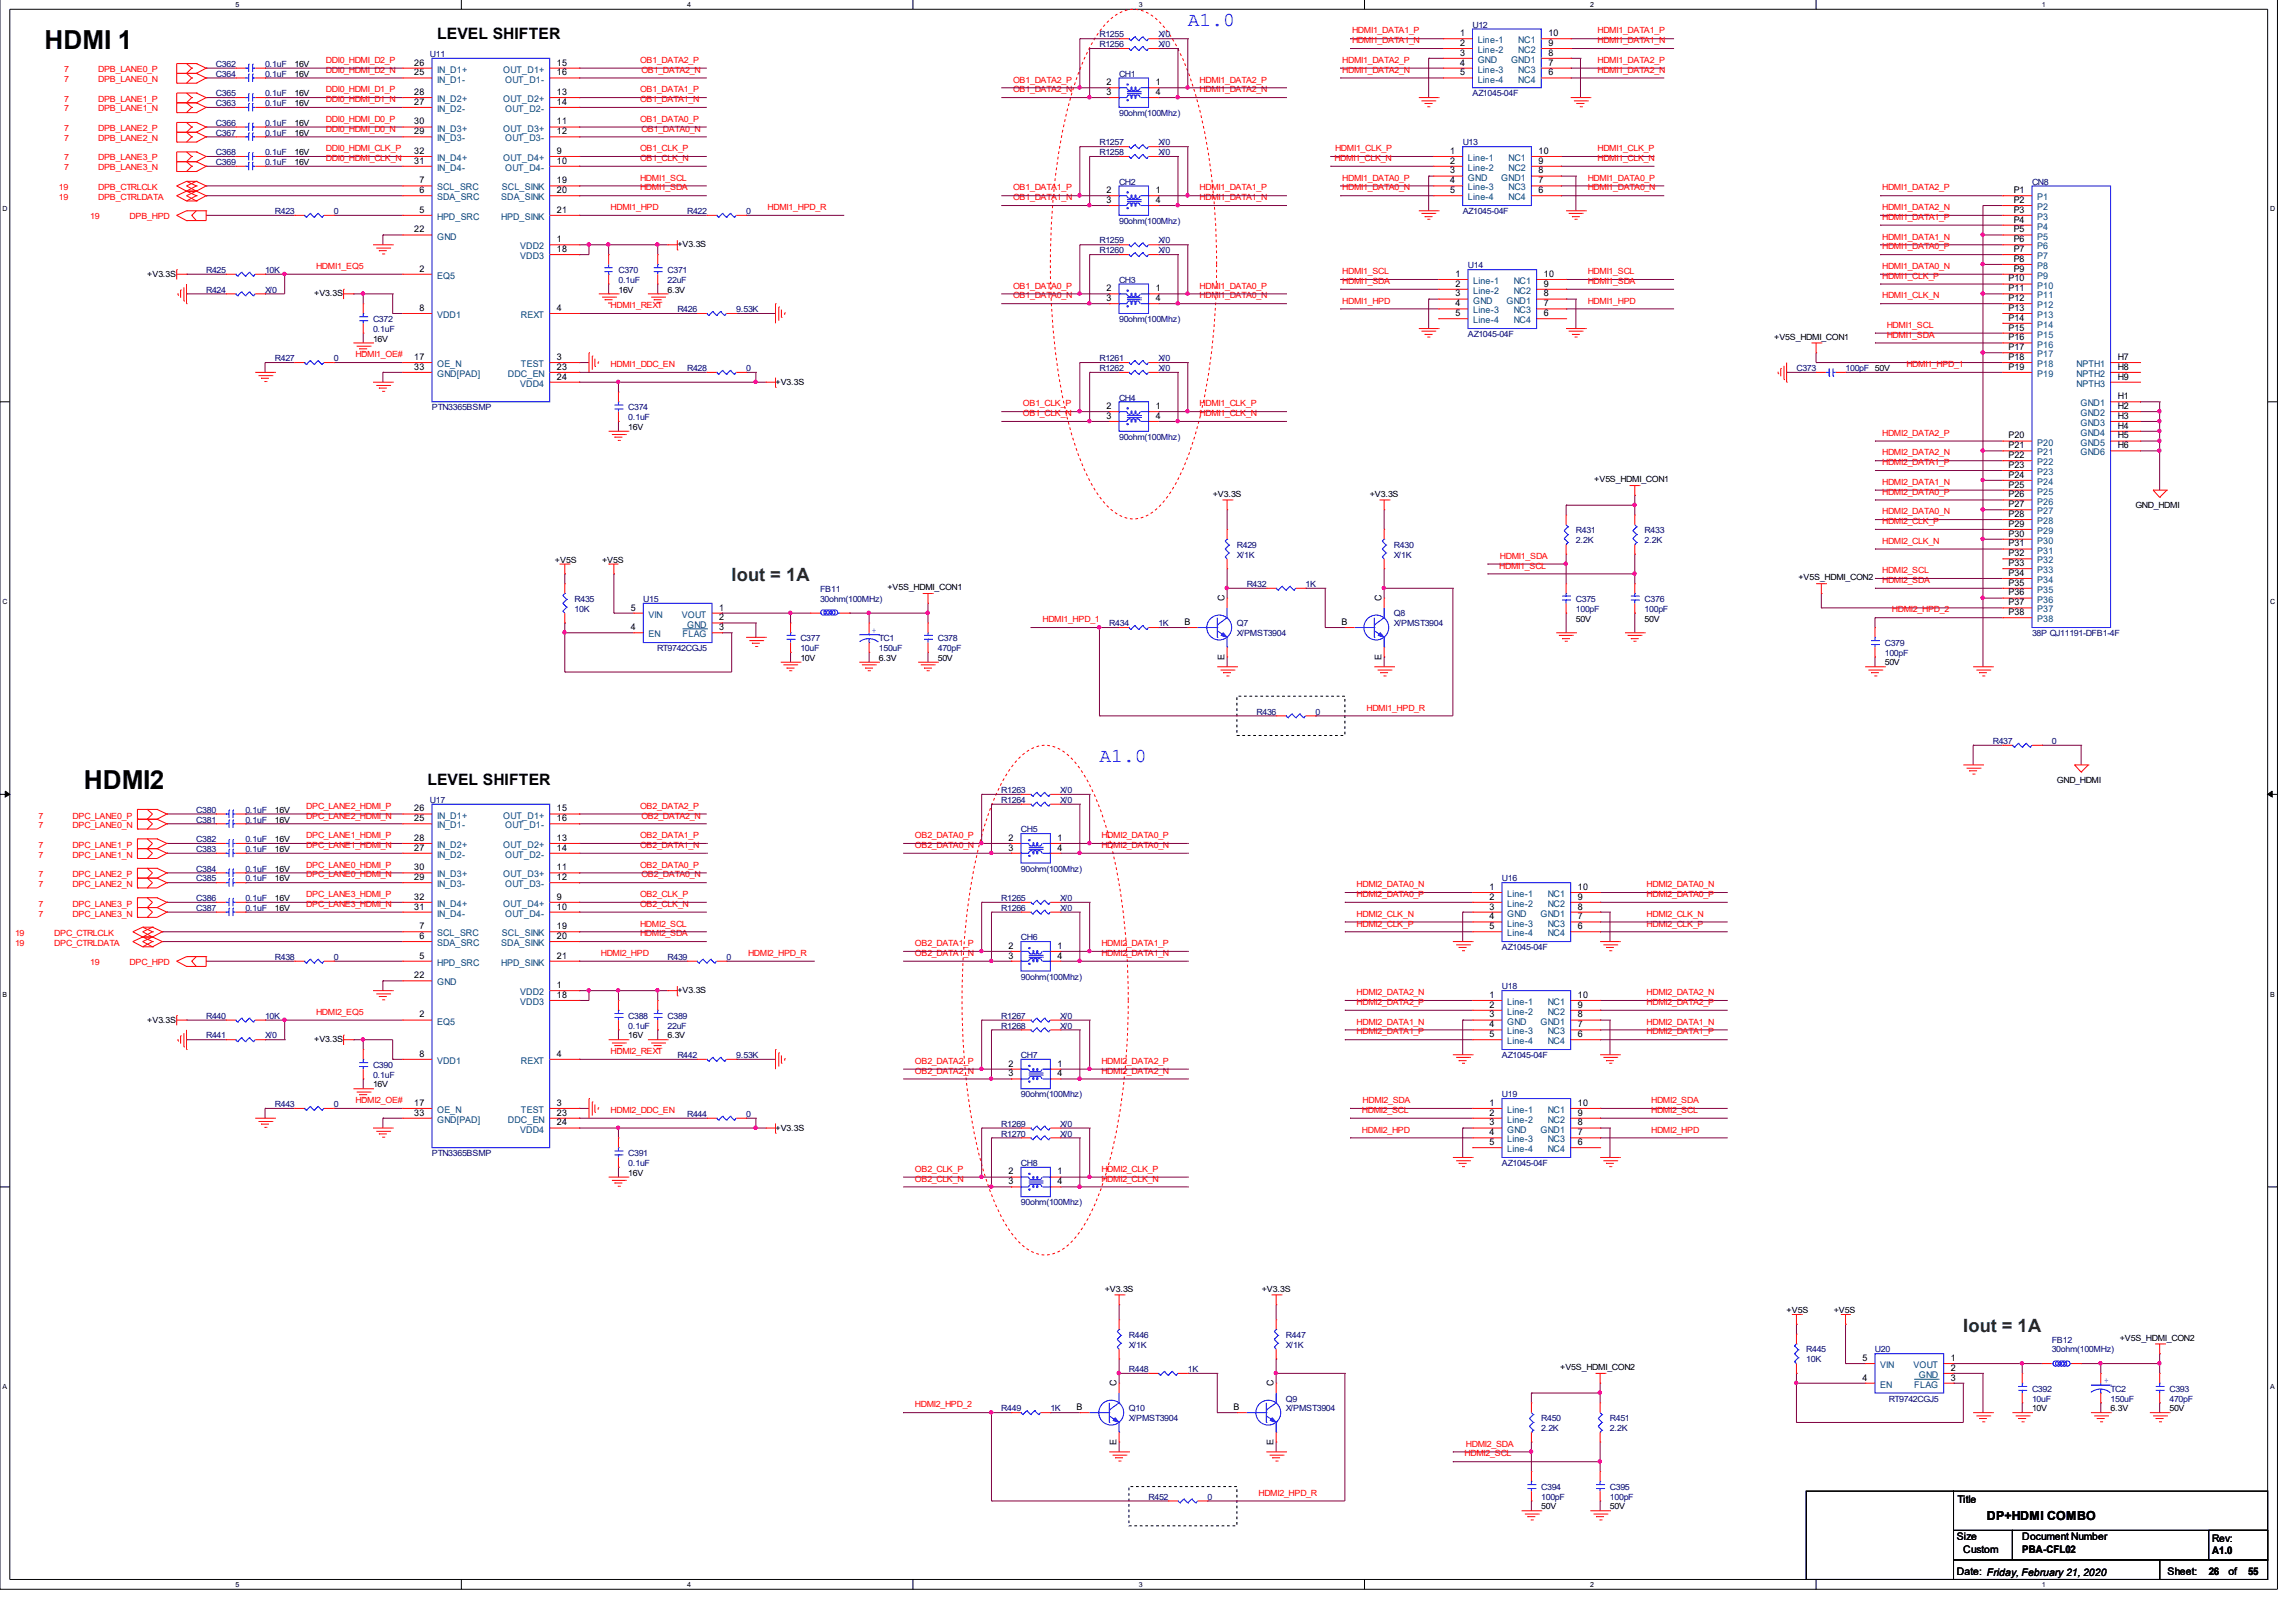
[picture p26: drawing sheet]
<svg xmlns="http://www.w3.org/2000/svg" width="297mm" height="210mm" viewBox="0 0 297 210" stroke-linecap="round" stroke-linejoin="round" font-family="sans-serif">
<defs><g id="words">
<g font-size="3.4">
<text x="5.8" y="6.3">HDMI 1</text>
<text x="10.8" y="102.1">HDMI2</text>
</g>
<g font-size="2.5" fill="#00f">
<text x="153.7" y="3.3">A1.0</text>
<text x="142.2" y="98.6">A1.0</text>
</g>
<g font-size="2.4" fill="#008000">
<text x="94.7" y="75.2">Iout = 1A</text>
<text x="254" y="172.3">Iout = 1A</text>
</g>
<g font-size="2">
<text x="56.6" y="5.1">LEVEL SHIFTER</text>
<text x="55.3" y="101.6">LEVEL SHIFTER</text>
</g>
<text font-size="1.6" x="257" y="196.7">DP+HDMI COMBO</text>
<g font-size="1.4">
<text x="253.2" y="194.5">Title</text>
<text x="253.2" y="203.8">Date: Friday, February 21, 2020</text>
<text x="253.2" y="199.3">Size</text>
<text x="254" y="201">Custom</text>
<text x="261.6" y="199.3">Document Number</text>
<text x="261.6" y="201">PBA-CFL02</text>
<text x="280.4" y="203.8">Sheet:</text>
<text x="285.8" y="203.8">26</text>
<text x="286.2" y="199.6">Rev:</text>
<text x="286.2" y="201.1">A1.0</text>
<text x="288.3" y="203.8">of</text>
<text x="290.8" y="203.8">55</text>
</g>
<g font-size="1.2">
<text x="188.9" y="4.7">1</text>
<text x="188.9" y="5.9">2</text>
<text x="200.3" y="5.9">9</text>
<text x="200.3" y="4.7">10</text>
<text x="53.6" y="9.8">25</text>
<text x="53.6" y="8.5">26</text>
<text x="72.1" y="8.5">15</text>
<text x="72.1" y="9.8">16</text>
<text x="143.2" y="11">2</text>
<text x="149.5" y="11">1</text>
<text x="188.9" y="7.2">3</text>
<text x="188.9" y="8.5">4</text>
<text x="188.9" y="9.8">5</text>
<text x="200.3" y="8.5">7</text>
<text x="200.3" y="9.8">6</text>
<text x="200.3" y="7.2">8</text>
<text x="53.6" y="13.6">27</text>
<text x="53.6" y="12.3">28</text>
<text x="53.6" y="17.4">29</text>
<text x="53.6" y="16.1">30</text>
<text x="72.1" y="16.1">11</text>
<text x="72.1" y="17.4">12</text>
<text x="72.1" y="12.3">13</text>
<text x="72.1" y="13.6">14</text>
<text x="143.2" y="12.3">3</text>
<text x="149.5" y="12.3">4</text>
<text x="53.6" y="21.2">31</text>
<text x="53.6" y="19.9">32</text>
<text x="54.3" y="23.7">7</text>
<text x="72.1" y="19.9">9</text>
<text x="72.1" y="21.2">10</text>
<text x="72.1" y="23.7">19</text>
<text x="187.6" y="19.9">1</text>
<text x="187.6" y="21.2">2</text>
<text x="187.6" y="22.5">3</text>
<text x="187.6" y="23.7">4</text>
<text x="199.1" y="21.2">9</text>
<text x="199.1" y="23.7">7</text>
<text x="199.1" y="19.9">10</text>
<text x="199.1" y="22.5">8</text>
<text x="54.3" y="27.5">5</text>
<text x="54.3" y="25">6</text>
<text x="72.1" y="25">20</text>
<text x="72.1" y="27.5">21</text>
<text x="143.2" y="25">2</text>
<text x="143.2" y="26.3">3</text>
<text x="149.5" y="26.3">4</text>
<text x="149.5" y="25">1</text>
<text x="187.6" y="25">5</text>
<text x="199.1" y="25">6</text>
<text x="260.5" y="25">P1</text>
<text x="260.5" y="26.3">P2</text>
<text x="260.5" y="27.5">P3</text>
<text x="260.5" y="28.8">P4</text>
<text x="53.6" y="30.1">22</text>
<text x="54.3" y="35.2">2</text>
<text x="72.1" y="31.3">1</text>
<text x="72.1" y="32.6">18</text>
<text x="188.3" y="35.8">1</text>
<text x="199.7" y="35.8">10</text>
<text x="260.5" y="30.1">P5</text>
<text x="260.5" y="31.3">P6</text>
<text x="260.5" y="32.6">P7</text>
<text x="260.5" y="33.9">P8</text>
<text x="260.5" y="35.2">P9</text>
<text x="54.3" y="40.2">8</text>
<text x="72.1" y="40.2">4</text>
<text x="143.2" y="37.7">2</text>
<text x="143.2" y="39">3</text>
<text x="149.5" y="39">4</text>
<text x="149.5" y="37.7">1</text>
<text x="188.3" y="37.1">2</text>
<text x="188.3" y="38.4">3</text>
<text x="188.3" y="39.6">4</text>
<text x="188.3" y="40.9">5</text>
<text x="199.7" y="37.1">9</text>
<text x="199.7" y="39.6">7</text>
<text x="199.7" y="40.9">6</text>
<text x="199.7" y="38.4">8</text>
<text x="259.8" y="36.4">P10</text>
<text x="259.8" y="37.7">P11</text>
<text x="259.8" y="39">P12</text>
<text x="259.8" y="40.2">P13</text>
<text x="259.8" y="41.5">P14</text>
<text x="53.6" y="46.6">17</text>
<text x="53.6" y="47.9">33</text>
<text x="72.1" y="46.6">3</text>
<text x="72.1" y="47.9">23</text>
<text x="259.8" y="42.8">P15</text>
<text x="259.8" y="44">P16</text>
<text x="259.8" y="45.3">P17</text>
<text x="259.8" y="46.6">P18</text>
<text x="259.8" y="47.9">P19</text>
<text x="274" y="46.6">H7</text>
<text x="274" y="47.9">H8</text>
<text x="72.1" y="49.1">24</text>
<text x="143.2" y="52.9">2</text>
<text x="149.5" y="52.9">1</text>
<text x="274" y="51.7">H1</text>
<text x="274" y="52.9">H2</text>
<text x="274" y="49.1">H9</text>
<text x="143.2" y="54.2">3</text>
<text x="149.5" y="54.2">4</text>
<text x="259.8" y="56.7">P20</text>
<text x="259.8" y="58">P21</text>
<text x="259.8" y="59.3">P22</text>
<text x="274" y="54.2">H3</text>
<text x="274" y="55.5">H4</text>
<text x="274" y="56.7">H5</text>
<text x="274" y="58">H6</text>
<text x="259.8" y="60.6">P23</text>
<text x="259.8" y="61.8">P24</text>
<text x="259.8" y="63.1">P25</text>
<text x="259.8" y="64.4">P26</text>
<text x="259.8" y="65.6">P27</text>
<text x="259.8" y="66.9">P28</text>
<text x="259.8" y="68.2">P29</text>
<text x="259.8" y="69.4">P30</text>
<text x="259.8" y="70.7">P31</text>
<text x="259.8" y="72">P32</text>
<text x="158.4" y="77.7" transform="rotate(-90 158.4 77.7)">C</text>
<text x="178.7" y="77.7" transform="rotate(-90 178.7 77.7)">C</text>
<text x="259.8" y="73.3">P33</text>
<text x="259.8" y="74.5">P34</text>
<text x="259.8" y="75.8">P35</text>
<text x="259.8" y="77.1">P36</text>
<text x="81.6" y="81.5">4</text>
<text x="81.6" y="79">5</text>
<text x="93" y="81.5">3</text>
<text x="93" y="80.3">2</text>
<text x="93" y="79">1</text>
<text x="153.2" y="80.9">B</text>
<text x="173.6" y="80.9">B</text>
<text x="259.8" y="78.3">P37</text>
<text x="259.8" y="79.6">P38</text>
<text x="158.4" y="85.4" transform="rotate(-90 158.4 85.4)">E</text>
<text x="178.7" y="85.4" transform="rotate(-90 178.7 85.4)">E</text>
<text x="53.6" y="106.3">25</text>
<text x="53.6" y="105">26</text>
<text x="72.1" y="105">15</text>
<text x="72.1" y="106.3">16</text>
<text x="53.6" y="110.1">27</text>
<text x="53.6" y="108.8">28</text>
<text x="53.6" y="113.9">29</text>
<text x="53.6" y="112.6">30</text>
<text x="72.1" y="112.6">11</text>
<text x="72.1" y="113.9">12</text>
<text x="72.1" y="108.8">13</text>
<text x="72.1" y="110.1">14</text>
<text x="130.5" y="108.8">2</text>
<text x="130.5" y="110.1">3</text>
<text x="136.8" y="110.1">4</text>
<text x="136.8" y="108.8">1</text>
<text x="53.6" y="117.7">31</text>
<text x="53.6" y="116.4">32</text>
<text x="72.1" y="116.4">9</text>
<text x="72.1" y="117.7">10</text>
<text x="192.7" y="115.2">1</text>
<text x="192.7" y="116.4">2</text>
<text x="192.7" y="117.7">3</text>
<text x="192.7" y="119">4</text>
<text x="204.1" y="116.4">9</text>
<text x="204.1" y="119">7</text>
<text x="204.1" y="115.2">10</text>
<text x="204.1" y="117.7">8</text>
<text x="54.3" y="124.1">5</text>
<text x="54.3" y="121.5">6</text>
<text x="54.3" y="120.2">7</text>
<text x="72.1" y="120.2">19</text>
<text x="72.1" y="121.5">20</text>
<text x="72.1" y="124.1">21</text>
<text x="130.5" y="122.8">2</text>
<text x="130.5" y="124.1">3</text>
<text x="136.8" y="124.1">4</text>
<text x="136.8" y="122.8">1</text>
<text x="192.7" y="120.2">5</text>
<text x="204.1" y="120.2">6</text>
<text x="53.6" y="126.6">22</text>
<text x="54.3" y="131.7">2</text>
<text x="72.1" y="127.9">1</text>
<text x="72.1" y="129.1">18</text>
<text x="192.7" y="129.1">1</text>
<text x="192.7" y="130.4">2</text>
<text x="192.7" y="131.7">3</text>
<text x="204.1" y="130.4">9</text>
<text x="204.1" y="129.1">10</text>
<text x="204.1" y="131.7">8</text>
<text x="54.3" y="136.8">8</text>
<text x="72.1" y="136.8">4</text>
<text x="192.7" y="132.9">4</text>
<text x="192.7" y="134.2">5</text>
<text x="204.1" y="132.9">7</text>
<text x="204.1" y="134.2">6</text>
<text x="53.6" y="143.1">17</text>
<text x="72.1" y="143.1">3</text>
<text x="130.5" y="138">2</text>
<text x="130.5" y="139.3">3</text>
<text x="136.8" y="139.3">4</text>
<text x="136.8" y="138">1</text>
<text x="192.7" y="143.1">1</text>
<text x="204.1" y="143.1">10</text>
<text x="53.6" y="144.4">33</text>
<text x="72.1" y="144.4">23</text>
<text x="72.1" y="145.6">24</text>
<text x="192.7" y="144.4">2</text>
<text x="192.7" y="145.6">3</text>
<text x="192.7" y="146.9">4</text>
<text x="192.7" y="148.2">5</text>
<text x="204.1" y="144.4">9</text>
<text x="204.1" y="146.9">7</text>
<text x="204.1" y="148.2">6</text>
<text x="204.1" y="145.6">8</text>
<text x="130.5" y="152">2</text>
<text x="130.5" y="153.3">3</text>
<text x="136.8" y="153.3">4</text>
<text x="136.8" y="152">1</text>
<text x="144.4" y="179.3" transform="rotate(-90 144.4 179.3)">C</text>
<text x="164.8" y="179.3" transform="rotate(-90 164.8 179.3)">C</text>
<text x="241" y="178.7">4</text>
<text x="241" y="176.1">5</text>
<text x="252.4" y="178.7">3</text>
<text x="252.4" y="177.4">2</text>
<text x="252.4" y="176.1">1</text>
<text x="139.3" y="182.5">B</text>
<text x="159.6" y="182.5">B</text>
<text x="144.4" y="187" transform="rotate(-90 144.4 187)">E</text>
<text x="164.8" y="187" transform="rotate(-90 164.8 187)">E</text>
</g>
<g font-size="1.2" fill="#004080">
<text x="191.2" y="5.6">Line-1</text>
<text x="196.4" y="5.6">NC1</text>
<text x="56.6" y="10.7">IN_D1-</text>
<text x="56.6" y="9.4">IN_D1+</text>
<text x="65.1" y="9.4">OUT_D1+</text>
<text x="65.4" y="10.7">OUT_D1-</text>
<text x="191.2" y="6.9">Line-2</text>
<text x="191.2" y="8.1">GND</text>
<text x="191.2" y="9.4">Line-3</text>
<text x="191.2" y="10.7">Line-4</text>
<text x="195.5" y="8.1">GND1</text>
<text x="196.4" y="6.9">NC2</text>
<text x="196.4" y="9.4">NC3</text>
<text x="196.4" y="10.7">NC4</text>
<text x="56.6" y="14.5">IN_D2-</text>
<text x="56.6" y="13.2">IN_D2+</text>
<text x="56.6" y="17">IN_D3+</text>
<text x="65.1" y="17">OUT_D3+</text>
<text x="65.1" y="13.2">OUT_D2+</text>
<text x="65.4" y="14.5">OUT_D2-</text>
<text x="56.6" y="18.3">IN_D3-</text>
<text x="56.6" y="22.1">IN_D4-</text>
<text x="56.6" y="20.8">IN_D4+</text>
<text x="65.1" y="20.8">OUT_D4+</text>
<text x="65.4" y="22.1">OUT_D4-</text>
<text x="65.4" y="18.3">OUT_D3-</text>
<text x="189.9" y="20.8">Line-1</text>
<text x="189.9" y="22.1">Line-2</text>
<text x="189.9" y="23.4">GND</text>
<text x="194.2" y="23.4">GND1</text>
<text x="195.2" y="22.1">NC2</text>
<text x="195.2" y="20.8">NC1</text>
<text x="56.6" y="28.5">HPD_SRC</text>
<text x="56.6" y="25.9">SDA_SRC</text>
<text x="56.6" y="24.7">SCL_SRC</text>
<text x="64.9" y="25.9">SDA_SINK</text>
<text x="64.9" y="28.5">HPD_SINK</text>
<text x="64.9" y="24.7">SCL_SINK</text>
<text x="189.9" y="24.7">Line-3</text>
<text x="189.9" y="25.9">Line-4</text>
<text x="195.2" y="24.7">NC3</text>
<text x="195.2" y="25.9">NC4</text>
<text x="263.6" y="25.9">P1</text>
<text x="263.6" y="27.2">P2</text>
<text x="263.6" y="28.5">P3</text>
<text x="263.6" y="29.7">P4</text>
<text x="56.6" y="31">GND</text>
<text x="67.3" y="32.3">VDD2</text>
<text x="67.3" y="33.5">VDD3</text>
<text x="263.6" y="31">P5</text>
<text x="263.6" y="32.3">P6</text>
<text x="263.6" y="33.5">P7</text>
<text x="263.6" y="34.8">P8</text>
<text x="56.6" y="36.1">EQ5</text>
<text x="56.6" y="41.2">VDD1</text>
<text x="67.4" y="41.2">REXT</text>
<text x="190.6" y="36.8">Line-1</text>
<text x="190.6" y="38">Line-2</text>
<text x="190.6" y="39.3">GND</text>
<text x="190.6" y="40.6">Line-3</text>
<text x="190.6" y="41.8">Line-4</text>
<text x="194.9" y="39.3">GND1</text>
<text x="195.8" y="38">NC2</text>
<text x="195.8" y="40.6">NC3</text>
<text x="195.8" y="41.8">NC4</text>
<text x="195.8" y="36.8">NC1</text>
<text x="263.6" y="36.1">P9</text>
<text x="263.6" y="37.4">P10</text>
<text x="263.6" y="38.6">P11</text>
<text x="263.6" y="39.9">P12</text>
<text x="263.6" y="41.2">P13</text>
<text x="56.6" y="47.5">OE_N</text>
<text x="67.4" y="47.5">TEST</text>
<text x="263.6" y="42.4">P14</text>
<text x="263.6" y="43.7">P15</text>
<text x="263.6" y="45">P16</text>
<text x="263.6" y="46.2">P17</text>
<text x="263.6" y="47.5">P18</text>
<text x="268.6" y="47.5">NPTH1</text>
<text x="56.6" y="48.8">GND[PAD]</text>
<text x="65.7" y="48.8">DDC_EN</text>
<text x="67.3" y="50.1">VDD4</text>
<text x="263.6" y="48.8">P19</text>
<text x="268.6" y="48.8">NPTH2</text>
<text x="268.6" y="50.1">NPTH3</text>
<text x="269.2" y="52.6">GND1</text>
<text x="269.2" y="53.9">GND2</text>
<text x="263.6" y="57.7">P20</text>
<text x="263.6" y="58.9">P21</text>
<text x="269.2" y="55.1">GND3</text>
<text x="269.2" y="56.4">GND4</text>
<text x="269.2" y="57.7">GND5</text>
<text x="269.2" y="58.9">GND6</text>
<text x="263.6" y="60.2">P22</text>
<text x="263.6" y="61.5">P23</text>
<text x="263.6" y="62.8">P24</text>
<text x="263.6" y="64">P25</text>
<text x="263.6" y="65.3">P26</text>
<text x="263.6" y="66.6">P27</text>
<text x="263.6" y="67.8">P28</text>
<text x="263.6" y="69.1">P29</text>
<text x="263.6" y="70.4">P30</text>
<text x="263.6" y="71.6">P31</text>
<text x="263.6" y="72.9">P32</text>
<text x="263.6" y="74.2">P33</text>
<text x="263.6" y="75.5">P34</text>
<text x="263.6" y="76.7">P35</text>
<text x="263.6" y="78">P36</text>
<text x="83.9" y="82.5">EN</text>
<text x="83.9" y="79.9">VIN</text>
<text x="88.2" y="79.9">VOUT</text>
<text x="88.3" y="82.5">FLAG</text>
<text x="88.9" y="81.2">GND</text>
<text x="263.6" y="79.3">P37</text>
<text x="263.6" y="80.5">P38</text>
<text x="56.6" y="107.2">IN_D1-</text>
<text x="56.6" y="105.9">IN_D1+</text>
<text x="65.1" y="105.9">OUT_D1+</text>
<text x="65.4" y="107.2">OUT_D1-</text>
<text x="56.6" y="111">IN_D2-</text>
<text x="56.6" y="109.7">IN_D2+</text>
<text x="56.6" y="113.6">IN_D3+</text>
<text x="65.1" y="113.6">OUT_D3+</text>
<text x="65.1" y="109.7">OUT_D2+</text>
<text x="65.4" y="111">OUT_D2-</text>
<text x="56.6" y="114.8">IN_D3-</text>
<text x="56.6" y="118.6">IN_D4-</text>
<text x="56.6" y="117.4">IN_D4+</text>
<text x="65.1" y="117.4">OUT_D4+</text>
<text x="65.4" y="118.6">OUT_D4-</text>
<text x="65.4" y="114.8">OUT_D3-</text>
<text x="195" y="116.1">Line-1</text>
<text x="195" y="117.4">Line-2</text>
<text x="195" y="118.6">GND</text>
<text x="195" y="119.9">Line-3</text>
<text x="199.3" y="118.6">GND1</text>
<text x="200.2" y="117.4">NC2</text>
<text x="200.2" y="119.9">NC3</text>
<text x="200.2" y="116.1">NC1</text>
<text x="56.6" y="125">HPD_SRC</text>
<text x="56.6" y="122.4">SDA_SRC</text>
<text x="56.6" y="121.2">SCL_SRC</text>
<text x="64.9" y="122.4">SDA_SINK</text>
<text x="64.9" y="125">HPD_SINK</text>
<text x="64.9" y="121.2">SCL_SINK</text>
<text x="195" y="121.2">Line-4</text>
<text x="200.2" y="121.2">NC4</text>
<text x="56.6" y="127.5">GND</text>
<text x="67.3" y="128.8">VDD2</text>
<text x="67.3" y="130.1">VDD3</text>
<text x="195" y="130.1">Line-1</text>
<text x="195" y="131.3">Line-2</text>
<text x="200.2" y="131.3">NC2</text>
<text x="200.2" y="130.1">NC1</text>
<text x="56.6" y="132.6">EQ5</text>
<text x="56.6" y="137.7">VDD1</text>
<text x="67.4" y="137.7">REXT</text>
<text x="195" y="132.6">GND</text>
<text x="195" y="133.9">Line-3</text>
<text x="195" y="135.1">Line-4</text>
<text x="199.3" y="132.6">GND1</text>
<text x="200.2" y="133.9">NC3</text>
<text x="200.2" y="135.1">NC4</text>
<text x="56.6" y="144">OE_N</text>
<text x="56.6" y="145.3">GND[PAD]</text>
<text x="65.7" y="145.3">DDC_EN</text>
<text x="67.3" y="146.6">VDD4</text>
<text x="67.4" y="144">TEST</text>
<text x="195" y="144">Line-1</text>
<text x="195" y="145.3">Line-2</text>
<text x="195" y="146.6">GND</text>
<text x="195" y="147.8">Line-3</text>
<text x="195" y="149.1">Line-4</text>
<text x="199.3" y="146.6">GND1</text>
<text x="200.2" y="145.3">NC2</text>
<text x="200.2" y="147.8">NC3</text>
<text x="200.2" y="149.1">NC4</text>
<text x="200.2" y="144">NC1</text>
<text x="243.2" y="179.6">EN</text>
<text x="243.2" y="177.1">VIN</text>
<text x="247.6" y="177.1">VOUT</text>
<text x="247.6" y="179.6">FLAG</text>
<text x="248.2" y="178.3">GND</text>
</g>
<g font-size="1.1" fill="#000080">
<text x="142.2" y="4.8">R1255</text>
<text x="149.9" y="4.8">X/0</text>
<text x="190.5" y="3.6">U12</text>
<text x="27.9" y="8.7">C362</text>
<text x="27.9" y="9.9">C364</text>
<text x="34.3" y="8.7">0.1uF</text>
<text x="34.3" y="9.9">0.1uF</text>
<text x="55.6" y="7.4">U11</text>
<text x="142.2" y="6.1">R1256</text>
<text x="144.8" y="9.9">CH1</text>
<text x="149.9" y="6.1">X/0</text>
<text x="27.9" y="13.7">C363</text>
<text x="27.9" y="16.3">C366</text>
<text x="27.9" y="12.5">C365</text>
<text x="27.9" y="17.5">C367</text>
<text x="34.3" y="13.7">0.1uF</text>
<text x="34.3" y="16.3">0.1uF</text>
<text x="34.3" y="12.5">0.1uF</text>
<text x="34.3" y="17.5">0.1uF</text>
<text x="144.8" y="15">90ohm(100Mhz)</text>
<text x="190.5" y="12.5">AZ1045-04F</text>
<text x="27.9" y="21.4">C369</text>
<text x="27.9" y="20.1">C368</text>
<text x="34.3" y="21.4">0.1uF</text>
<text x="34.3" y="20.1">0.1uF</text>
<text x="142.2" y="18.8">R1257</text>
<text x="142.2" y="20.1">R1258</text>
<text x="144.8" y="23.9">CH2</text>
<text x="149.9" y="18.8">X/0</text>
<text x="149.9" y="20.1">X/0</text>
<text x="189.2" y="18.8">U13</text>
<text x="262.9" y="23.9">CN8</text>
<text x="35.6" y="27.7">R423</text>
<text x="43.2" y="27.7">0</text>
<text x="88.9" y="27.7">R422</text>
<text x="96.5" y="27.7">0</text>
<text x="144.8" y="29">90ohm(100Mhz)</text>
<text x="189.2" y="27.7">AZ1045-04F</text>
<text x="26.7" y="35.3">R425</text>
<text x="34.3" y="35.3">10K</text>
<text x="80" y="35.3">C370</text>
<text x="86.4" y="35.3">C371</text>
<text x="142.2" y="32.8">R1260</text>
<text x="142.2" y="31.5">R1259</text>
<text x="149.9" y="32.8">X/0</text>
<text x="149.9" y="31.5">X/0</text>
<text x="189.9" y="34.7">U14</text>
<text x="26.7" y="37.9">R424</text>
<text x="34.3" y="37.9">X/0</text>
<text x="48.3" y="41.7">C372</text>
<text x="80" y="36.6">0.1uF</text>
<text x="86.4" y="36.6">22uF</text>
<text x="87.6" y="40.4">R426</text>
<text x="95.2" y="40.4">9.53K</text>
<text x="144.8" y="36.6">CH3</text>
<text x="144.8" y="41.7">90ohm(100Mhz)</text>
<text x="35.6" y="46.8">R427</text>
<text x="43.2" y="46.8">0</text>
<text x="48.3" y="42.9">0.1uF</text>
<text x="142.2" y="46.8">R1261</text>
<text x="149.9" y="46.8">X/0</text>
<text x="189.9" y="43.6">AZ1045-04F</text>
<text x="55.9" y="53.1">PTN3365BSMP</text>
<text x="81.3" y="53.1">C374</text>
<text x="88.9" y="48">R428</text>
<text x="96.5" y="48">0</text>
<text x="142.2" y="48">R1262</text>
<text x="144.8" y="51.8">CH4</text>
<text x="149.9" y="48">X/0</text>
<text x="232.4" y="48">C373</text>
<text x="238.8" y="48">100pF 50V</text>
<text x="81.3" y="54.4">0.1uF</text>
<text x="144.8" y="56.9">90ohm(100Mhz)</text>
<text x="160" y="70.9">R429</text>
<text x="180.3" y="70.9">R430</text>
<text x="203.9" y="69">R431</text>
<text x="203.9" y="70.3">2.2K</text>
<text x="212.8" y="69">R433</text>
<text x="212.8" y="70.3">2.2K</text>
<text x="74.3" y="77.9">R435</text>
<text x="83.2" y="77.9">U15</text>
<text x="106.1" y="76.6">FB11</text>
<text x="106.1" y="77.9">30ohm(100MHz)</text>
<text x="160" y="72.2">X/1K</text>
<text x="161.3" y="76">R432</text>
<text x="168.9" y="76">1K</text>
<text x="180.3" y="72.2">X/1K</text>
<text x="203.9" y="77.9">C375</text>
<text x="212.8" y="77.9">C376</text>
<text x="74.3" y="79.2">10K</text>
<text x="103.5" y="83">C377</text>
<text x="113.7" y="83">TC1</text>
<text x="121.3" y="83">C378</text>
<text x="143.5" y="81">R434</text>
<text x="149.9" y="81">1K</text>
<text x="160" y="81">Q7</text>
<text x="160" y="82.3">X/PMST3904</text>
<text x="180.3" y="79.8">Q8</text>
<text x="180.3" y="81">X/PMST3904</text>
<text x="203.9" y="79.2">100pF</text>
<text x="212.8" y="79.2">100pF</text>
<text x="243.8" y="83.6">C379</text>
<text x="262.9" y="82.3">38P QJ11191-DFB1-4F</text>
<text x="85" y="84.3">RT9742CGJ5</text>
<text x="103.5" y="84.3">10uF</text>
<text x="113.7" y="84.3">150uF</text>
<text x="121.3" y="84.3">470pF</text>
<text x="243.8" y="84.9">100pF</text>
<text x="162.6" y="92.5">R436</text>
<text x="170.2" y="92.5">0</text>
<text x="257.8" y="96.3">R437</text>
<text x="265.4" y="96.3">0</text>
<text x="25.4" y="106.4">C381</text>
<text x="25.4" y="105.2">C380</text>
<text x="31.7" y="106.4">0.1uF</text>
<text x="31.7" y="105.2">0.1uF</text>
<text x="55.6" y="103.9">U17</text>
<text x="129.5" y="102.6">R1263</text>
<text x="129.5" y="103.9">R1264</text>
<text x="132.1" y="107.7">CH5</text>
<text x="137.2" y="102.6">X/0</text>
<text x="137.2" y="103.9">X/0</text>
<text x="25.4" y="110.3">C383</text>
<text x="25.4" y="112.8">C384</text>
<text x="25.4" y="109">C382</text>
<text x="31.7" y="110.3">0.1uF</text>
<text x="31.7" y="112.8">0.1uF</text>
<text x="31.7" y="109">0.1uF</text>
<text x="132.1" y="112.8">90ohm(100Mhz)</text>
<text x="25.4" y="116.6">C386</text>
<text x="25.4" y="117.9">C387</text>
<text x="25.4" y="114.1">C385</text>
<text x="31.7" y="116.6">0.1uF</text>
<text x="31.7" y="117.9">0.1uF</text>
<text x="31.7" y="114.1">0.1uF</text>
<text x="129.5" y="116.6">R1265</text>
<text x="129.5" y="117.9">R1266</text>
<text x="137.2" y="116.6">X/0</text>
<text x="137.2" y="117.9">X/0</text>
<text x="194.3" y="114.1">U16</text>
<text x="35.6" y="124.2">R438</text>
<text x="43.2" y="124.2">0</text>
<text x="86.4" y="124.2">R439</text>
<text x="94" y="124.2">0</text>
<text x="132.1" y="121.7">CH6</text>
<text x="194.3" y="123">AZ1045-04F</text>
<text x="26.7" y="131.8">R440</text>
<text x="34.3" y="131.8">10K</text>
<text x="81.3" y="131.8">C388</text>
<text x="86.4" y="131.8">C389</text>
<text x="129.5" y="131.8">R1267</text>
<text x="132.1" y="126.8">90ohm(100Mhz)</text>
<text x="137.2" y="131.8">X/0</text>
<text x="194.3" y="128">U18</text>
<text x="26.7" y="134.4">R441</text>
<text x="34.3" y="134.4">X/0</text>
<text x="81.3" y="133.1">0.1uF</text>
<text x="86.4" y="133.1">22uF</text>
<text x="87.6" y="136.9">R442</text>
<text x="95.2" y="136.9">9.53K</text>
<text x="129.5" y="133.1">R1268</text>
<text x="132.1" y="136.9">CH7</text>
<text x="137.2" y="133.1">X/0</text>
<text x="194.3" y="136.9">AZ1045-04F</text>
<text x="35.6" y="143.3">R443</text>
<text x="43.2" y="143.3">0</text>
<text x="48.3" y="138.2">C390</text>
<text x="48.3" y="139.5">0.1uF</text>
<text x="132.1" y="142">90ohm(100Mhz)</text>
<text x="194.3" y="142">U19</text>
<text x="55.9" y="149.6">PTN3365BSMP</text>
<text x="81.3" y="149.6">C391</text>
<text x="88.9" y="144.5">R444</text>
<text x="96.5" y="144.5">0</text>
<text x="129.5" y="145.8">R1269</text>
<text x="129.5" y="147.1">R1270</text>
<text x="137.2" y="145.8">X/0</text>
<text x="137.2" y="147.1">X/0</text>
<text x="81.3" y="150.9">0.1uF</text>
<text x="132.1" y="150.9">CH8</text>
<text x="132.1" y="156">90ohm(100Mhz)</text>
<text x="194.3" y="150.9">AZ1045-04F</text>
<text x="146" y="173.2">R446</text>
<text x="166.4" y="173.2">R447</text>
<text x="265.4" y="173.8">FB12</text>
<text x="146" y="174.4">X/1K</text>
<text x="146" y="177.6">R448</text>
<text x="153.7" y="177.6">1K</text>
<text x="166.4" y="174.4">X/1K</text>
<text x="233.7" y="175">R445</text>
<text x="233.7" y="176.3">10K</text>
<text x="242.6" y="175">U20</text>
<text x="265.4" y="175">30ohm(100MHz)</text>
<text x="129.5" y="182.6">R449</text>
<text x="135.9" y="182.6">1K</text>
<text x="146" y="182.6">Q10</text>
<text x="146" y="183.9">X/PMST3904</text>
<text x="166.4" y="181.4">Q9</text>
<text x="166.4" y="182.6">X/PMST3904</text>
<text x="199.4" y="183.9">R450</text>
<text x="199.4" y="185.2">2.2K</text>
<text x="208.3" y="183.9">R451</text>
<text x="208.3" y="185.2">2.2K</text>
<text x="244.3" y="181.4">RT9742CGJ5</text>
<text x="262.9" y="180.1">C392</text>
<text x="262.9" y="181.4">10uF</text>
<text x="273" y="180.1">TC2</text>
<text x="273" y="181.4">150uF</text>
<text x="280.7" y="180.1">C393</text>
<text x="280.7" y="181.4">470pF</text>
<text x="148.6" y="194.1">R452</text>
<text x="156.2" y="194.1">0</text>
<text x="199.4" y="192.8">C394</text>
<text x="199.4" y="194.1">100pF</text>
<text x="208.3" y="192.8">C395</text>
<text x="208.3" y="194.1">100pF</text>
</g>
<g font-size="1.1" fill="#f00">
<text x="174.9" y="4.3">HDMI1_DATA1_P</text>
<text x="174.9" y="5.6">HDMI1_DATA1_N</text>
<text x="206.7" y="4.3">HDMI1_DATA1_P</text>
<text x="206.7" y="5.6">HDMI1_DATA1_N</text>
<text x="8.3" y="9.3">7</text>
<text x="8.3" y="10.6">7</text>
<text x="12.7" y="9.3">DPB_LANE0_P</text>
<text x="12.7" y="10.6">DPB_LANE0_N</text>
<text x="42.2" y="9.4">DDI0_HDMI_D2_N</text>
<text x="42.2" y="12">DDI0_HDMI_D1_P</text>
<text x="42.2" y="8.1">DDI0_HDMI_D2_P</text>
<text x="82.8" y="8.1">OB1_DATA2_P</text>
<text x="82.8" y="12">OB1_DATA1_P</text>
<text x="83" y="9.4">OB1_DATA2_N</text>
<text x="131.1" y="12">OB1_DATA2_N</text>
<text x="131.1" y="10.7">OB1_DATA2_P</text>
<text x="155.2" y="12">HDMI1_DATA2_N</text>
<text x="155.2" y="10.7">HDMI1_DATA2_P</text>
<text x="173.7" y="8.1">HDMI1_DATA2_P</text>
<text x="173.7" y="9.4">HDMI1_DATA2_N</text>
<text x="206.7" y="8.1">HDMI1_DATA2_P</text>
<text x="206.7" y="9.4">HDMI1_DATA2_N</text>
<text x="8.3" y="13.1">7</text>
<text x="8.3" y="14.4">7</text>
<text x="8.3" y="16.9">7</text>
<text x="12.7" y="13.1">DPB_LANE1_P</text>
<text x="12.7" y="14.4">DPB_LANE1_N</text>
<text x="12.7" y="16.9">DPB_LANE2_P</text>
<text x="42.2" y="13.2">DDI0_HDMI_D1_N</text>
<text x="42.2" y="15.8">DDI0_HDMI_D0_P</text>
<text x="42.2" y="17">DDI0_HDMI_D0_N</text>
<text x="82.8" y="13.2">OB1_DATA1_N</text>
<text x="82.8" y="15.8">OB1_DATA0_P</text>
<text x="83" y="17">OB1_DATA0_N</text>
<text x="8.3" y="18.2">7</text>
<text x="8.3" y="20.8">7</text>
<text x="8.3" y="22">7</text>
<text x="12.7" y="18.2">DPB_LANE2_N</text>
<text x="12.7" y="20.8">DPB_LANE3_P</text>
<text x="12.7" y="22">DPB_LANE3_N</text>
<text x="42.2" y="19.6">DDI0_HDMI_CLK_P</text>
<text x="42.2" y="20.8">DDI0_HDMI_CLK_N</text>
<text x="82.8" y="23.4">HDMI1_SCL</text>
<text x="82.8" y="20.8">OB1_CLK_N</text>
<text x="82.8" y="19.6">OB1_CLK_P</text>
<text x="172.6" y="20.8">HDMI1_CLK_N</text>
<text x="172.7" y="19.6">HDMI1_CLK_P</text>
<text x="173.7" y="23.4">HDMI1_DATA0_P</text>
<text x="205.4" y="23.4">HDMI1_DATA0_P</text>
<text x="206.7" y="19.6">HDMI1_CLK_P</text>
<text x="206.7" y="20.8">HDMI1_CLK_N</text>
<text x="7.6" y="25.8">19</text>
<text x="7.6" y="24.6">19</text>
<text x="11.7" y="28.4">19</text>
<text x="12.7" y="25.8">DPB_CTRLDATA</text>
<text x="12.7" y="24.6">DPB_CTRLCLK</text>
<text x="16.8" y="28.4">DPB_HPD</text>
<text x="79" y="27.2">HDMI1_HPD</text>
<text x="82.8" y="24.7">HDMI1_SDA</text>
<text x="99.3" y="27.2">HDMI1_HPD_R</text>
<text x="131.1" y="25.9">OB1_DATA1_N</text>
<text x="131.1" y="24.7">OB1_DATA1_P</text>
<text x="155.2" y="25.9">HDMI1_DATA1_N</text>
<text x="155.2" y="24.7">HDMI1_DATA1_P</text>
<text x="173.7" y="24.7">HDMI1_DATA0_N</text>
<text x="205.4" y="24.7">HDMI1_DATA0_N</text>
<text x="243.5" y="24.7">HDMI1_DATA2_P</text>
<text x="243.5" y="27.2">HDMI1_DATA2_N</text>
<text x="243.5" y="28.5">HDMI1_DATA1_P</text>
<text x="40.9" y="34.8">HDMI1_EQ5</text>
<text x="173.7" y="35.5">HDMI1_SCL</text>
<text x="205.4" y="35.5">HDMI1_SCL</text>
<text x="243.5" y="31">HDMI1_DATA1_N</text>
<text x="243.5" y="32.3">HDMI1_DATA0_P</text>
<text x="243.5" y="34.8">HDMI1_DATA0_N</text>
<text x="79" y="39.9">HDMI1_REXT</text>
<text x="131.1" y="38.6">OB1_DATA0_N</text>
<text x="131.1" y="37.4">OB1_DATA0_P</text>
<text x="155.2" y="38.6">HDMI1_DATA0_N</text>
<text x="155.2" y="37.4">HDMI1_DATA0_P</text>
<text x="173.7" y="39.3">HDMI1_HPD</text>
<text x="173.7" y="36.8">HDMI1_SDA</text>
<text x="205.4" y="39.3">HDMI1_HPD</text>
<text x="205.4" y="36.8">HDMI1_SDA</text>
<text x="243.5" y="36.1">HDMI1_CLK_P</text>
<text x="243.5" y="38.6">HDMI1_CLK_N</text>
<text x="46" y="46.2">HDMI1_OE#</text>
<text x="79" y="47.5">HDMI1_DDC_EN</text>
<text x="244.1" y="42.4">HDMI1_SCL</text>
<text x="244.1" y="43.7">HDMI1_SDA</text>
<text x="246.6" y="47.5">HDMI1_HPD_1</text>
<text x="132.3" y="52.6">OB1_CLK_P</text>
<text x="132.3" y="53.9">OB1_CLK_N</text>
<text x="155.2" y="52.6">HDMI1_CLK_P</text>
<text x="155.2" y="53.9">HDMI1_CLK_N</text>
<text x="243.5" y="56.4">HDMI2_DATA2_P</text>
<text x="243.5" y="58.9">HDMI2_DATA2_N</text>
<text x="243.5" y="60.2">HDMI2_DATA1_P</text>
<text x="243.5" y="62.8">HDMI2_DATA1_N</text>
<text x="243.5" y="64">HDMI2_DATA0_P</text>
<text x="243.5" y="66.6">HDMI2_DATA0_N</text>
<text x="243.5" y="67.8">HDMI2_CLK_P</text>
<text x="243.5" y="70.4">HDMI2_CLK_N</text>
<text x="194" y="73.6">HDMI1_SCL</text>
<text x="194.1" y="72.3">HDMI1_SDA</text>
<text x="243.5" y="75.5">HDMI2_SDA</text>
<text x="243.5" y="74.2">HDMI2_SCL</text>
<text x="134.9" y="80.5">HDMI1_HPD_1</text>
<text x="244.8" y="79.3">HDMI2_HPD_2</text>
<text x="176.8" y="92">HDMI1_HPD_R</text>
<text x="5" y="105.9">7</text>
<text x="5" y="107.2">7</text>
<text x="9.4" y="105.9">DPC_LANE0_P</text>
<text x="9.4" y="107.2">DPC_LANE0_N</text>
<text x="39.6" y="104.7">DPC_LANE2_HDMI_P</text>
<text x="39.6" y="105.9">DPC_LANE2_HDMI_N</text>
<text x="82.8" y="104.7">OB2_DATA2_P</text>
<text x="83" y="105.9">OB2_DATA2_N</text>
<text x="5" y="109.7">7</text>
<text x="5" y="111">7</text>
<text x="5" y="113.6">7</text>
<text x="9.4" y="109.7">DPC_LANE1_P</text>
<text x="9.4" y="111">DPC_LANE1_N</text>
<text x="9.4" y="113.6">DPC_LANE2_P</text>
<text x="39.6" y="108.5">DPC_LANE1_HDMI_P</text>
<text x="39.6" y="109.7">DPC_LANE1_HDMI_N</text>
<text x="39.6" y="112.3">DPC_LANE0_HDMI_P</text>
<text x="39.6" y="113.6">DPC_LANE0_HDMI_N</text>
<text x="82.8" y="112.3">OB2_DATA0_P</text>
<text x="82.8" y="109.7">OB2_DATA1_N</text>
<text x="82.8" y="108.5">OB2_DATA1_P</text>
<text x="83" y="113.6">OB2_DATA0_N</text>
<text x="118.4" y="109.7">OB2_DATA0_N</text>
<text x="118.4" y="108.5">OB2_DATA0_P</text>
<text x="142.5" y="109.7">HDMI2_DATA0_N</text>
<text x="142.5" y="108.5">HDMI2_DATA0_P</text>
<text x="5" y="117.4">7</text>
<text x="5" y="118.6">7</text>
<text x="5" y="114.8">7</text>
<text x="9.4" y="117.4">DPC_LANE3_P</text>
<text x="9.4" y="118.6">DPC_LANE3_N</text>
<text x="9.4" y="114.8">DPC_LANE2_N</text>
<text x="39.6" y="116.1">DPC_LANE3_HDMI_P</text>
<text x="39.6" y="117.4">DPC_LANE3_HDMI_N</text>
<text x="82.8" y="117.4">OB2_CLK_N</text>
<text x="82.8" y="116.1">OB2_CLK_P</text>
<text x="82.8" y="119.9">HDMI2_SCL</text>
<text x="175.5" y="114.8">HDMI2_DATA0_N</text>
<text x="175.5" y="116.1">HDMI2_DATA0_P</text>
<text x="175.5" y="118.6">HDMI2_CLK_N</text>
<text x="175.5" y="119.9">HDMI2_CLK_P</text>
<text x="213" y="114.8">HDMI2_DATA0_N</text>
<text x="213" y="116.1">HDMI2_DATA0_P</text>
<text x="213" y="119.9">HDMI2_CLK_P</text>
<text x="213" y="118.6">HDMI2_CLK_N</text>
<text x="1.9" y="122.4">19</text>
<text x="1.9" y="121.1">19</text>
<text x="7" y="122.4">DPC_CTRLDATA</text>
<text x="7" y="121.1">DPC_CTRLCLK</text>
<text x="11.7" y="124.9">19</text>
<text x="16.8" y="124.9">DPC_HPD</text>
<text x="77.7" y="123.7">HDMI2_HPD</text>
<text x="82.8" y="121.2">HDMI2_SDA</text>
<text x="96.8" y="123.7">HDMI2_HPD_R</text>
<text x="118.4" y="123.7">OB2_DATA1_N</text>
<text x="118.4" y="122.4">OB2_DATA1_P</text>
<text x="142.5" y="123.7">HDMI2_DATA1_N</text>
<text x="142.5" y="122.4">HDMI2_DATA1_P</text>
<text x="40.9" y="131.3">HDMI2_EQ5</text>
<text x="175.5" y="128.8">HDMI2_DATA2_N</text>
<text x="175.5" y="130.1">HDMI2_DATA2_P</text>
<text x="213" y="128.8">HDMI2_DATA2_N</text>
<text x="213" y="130.1">HDMI2_DATA2_P</text>
<text x="79" y="136.4">HDMI2_REXT</text>
<text x="118.4" y="137.7">OB2_DATA2_P</text>
<text x="142.5" y="137.7">HDMI2_DATA2_P</text>
<text x="175.5" y="132.6">HDMI2_DATA1_N</text>
<text x="175.5" y="133.9">HDMI2_DATA1_P</text>
<text x="213" y="132.6">HDMI2_DATA1_N</text>
<text x="213" y="133.9">HDMI2_DATA1_P</text>
<text x="46" y="142.8">HDMI2_OE#</text>
<text x="118.4" y="139">OB2_DATA2_N</text>
<text x="142.5" y="139">HDMI2_DATA2_N</text>
<text x="176.3" y="142.8">HDMI2_SDA</text>
<text x="213.6" y="142.8">HDMI2_SDA</text>
<text x="79" y="144">HDMI2_DDC_EN</text>
<text x="176.2" y="144">HDMI2_SCL</text>
<text x="176.2" y="146.6">HDMI2_HPD</text>
<text x="213.6" y="144">HDMI2_SCL</text>
<text x="213.6" y="146.6">HDMI2_HPD</text>
<text x="118.4" y="151.7">OB2_CLK_P</text>
<text x="118.4" y="152.9">OB2_CLK_N</text>
<text x="142.5" y="151.7">HDMI2_CLK_P</text>
<text x="142.5" y="152.9">HDMI2_CLK_N</text>
<text x="118.4" y="182.1">HDMI2_HPD_2</text>
<text x="189.5" y="188.5">HDMI2_SCL</text>
<text x="189.7" y="187.2">HDMI2_SDA</text>
<text x="162.8" y="193.6">HDMI2_HPD_R</text>
</g>
<g font-size="1.1">
<text x="38.1" y="8.7">16V</text>
<text x="38.1" y="9.9">16V</text>
<text x="38.1" y="13.7">16V</text>
<text x="38.1" y="16.3">16V</text>
<text x="38.1" y="12.5">16V</text>
<text x="38.1" y="17.5">16V</text>
<text x="38.1" y="21.4">16V</text>
<text x="38.1" y="20.1">16V</text>
<text x="19" y="35.8">+V3.3S</text>
<text x="87.6" y="32">+V3.3S</text>
<text x="40.6" y="38.4">+V3.3S</text>
<text x="80" y="37.9">16V</text>
<text x="86.4" y="37.9">6.3V</text>
<text x="48.3" y="44.2">16V</text>
<text x="229.5" y="44">+V5S_HDMI_CON1</text>
<text x="100.3" y="49.8">+V3.3S</text>
<text x="81.3" y="55.6">16V</text>
<text x="156.9" y="64.3">+V3.3S</text>
<text x="177.2" y="64.3">+V3.3S</text>
<text x="206.2" y="62.4">+V5S_HDMI_CON1</text>
<text x="276.3" y="65.8">GND_HDMI</text>
<text x="71.8" y="72.8">+V5S</text>
<text x="77.9" y="72.8">+V5S</text>
<text x="114.8" y="76.4">+V5S_HDMI_CON1</text>
<text x="232.7" y="75.1">+V5S_HDMI_CON2</text>
<text x="203.9" y="80.4">50V</text>
<text x="212.8" y="80.4">50V</text>
<text x="103.5" y="85.5">10V</text>
<text x="113.7" y="85.5">6.3V</text>
<text x="121.3" y="85.5">50V</text>
<text x="243.8" y="86.1">50V</text>
<text x="266.1" y="101.4">GND_HDMI</text>
<text x="35.6" y="106.4">16V</text>
<text x="35.6" y="105.2">16V</text>
<text x="35.6" y="110.3">16V</text>
<text x="35.6" y="112.8">16V</text>
<text x="35.6" y="109">16V</text>
<text x="35.6" y="116.6">16V</text>
<text x="35.6" y="117.9">16V</text>
<text x="35.6" y="114.1">16V</text>
<text x="87.6" y="128.5">+V3.3S</text>
<text x="19" y="132.3">+V3.3S</text>
<text x="40.6" y="134.9">+V3.3S</text>
<text x="81.3" y="134.4">16V</text>
<text x="86.4" y="134.4">6.3V</text>
<text x="48.3" y="140.7">16V</text>
<text x="100.3" y="146.3">+V3.3S</text>
<text x="81.3" y="152.2">16V</text>
<text x="142.9" y="167.1">+V3.3S</text>
<text x="163.2" y="167.1">+V3.3S</text>
<text x="231.1" y="169.9">+V5S</text>
<text x="237.2" y="169.9">+V5S</text>
<text x="274.2" y="173.5">+V5S_HDMI_CON2</text>
<text x="201.8" y="177.3">+V5S_HDMI_CON2</text>
<text x="262.9" y="182.6">10V</text>
<text x="273" y="182.6">6.3V</text>
<text x="280.7" y="182.6">50V</text>
<text x="199.4" y="195.3">50V</text>
<text x="208.3" y="195.3">50V</text>
</g>
<g font-size="1.1" fill="#00f">
<text x="112.8" y="81.9">+</text>
<text x="272.2" y="179">+</text>
</g>
<g font-size=".9">
<text x="30.5" y=".9">5</text>
<text x="88.9" y=".9">4</text>
<text x="147.3" y=".9">3</text>
<text x="205.7" y=".9">2</text>
<text x="264.2" y=".9">1</text>
<text x=".3" y="27.4">D</text>
<text x="293.7" y="27.4">D</text>
<text x=".3" y="78.2">C</text>
<text x="293.7" y="78.2">C</text>
<text x=".3" y="129">B</text>
<text x="293.7" y="129">B</text>
<text x=".3" y="179.8">A</text>
<text x="293.7" y="179.8">A</text>
<text x="30.5" y="205.3">5</text>
<text x="88.9" y="205.3">4</text>
<text x="147.3" y="205.3">3</text>
<text x="205.7" y="205.3">2</text>
<text x="264.2" y="205.3">1</text>
</g>
</g></defs>
<path d="M0 -.1v205.8h294.6v-205.8M1.3 1.2h292.1v203.2h-292.1z" fill="none" stroke="#000" stroke-width=".13"/>
<g fill="#fff">
<path d="M30.5 .1h.3v.9h-.3z"/>
<path d="M30.5 204.6h.3v.9h-.3z"/>
</g>
<path d="M59.7 -.1v1.3M59.7 204.4v1.3" fill="none" stroke="#000" stroke-width=".13"/>
<g fill="#fff">
<path d="M88.9 .1h.3v.9h-.3z"/>
<path d="M88.9 204.6h.3v.9h-.3z"/>
</g>
<path d="M118.1 -.1v1.3M118.1 204.4v1.3" fill="none" stroke="#000" stroke-width=".13"/>
<g fill="#fff">
<path d="M147.3 .1h.4v.9h-.4z"/>
<path d="M147.3 204.6h.4v.9h-.4z"/>
</g>
<path d="M176.5 -.1v1.3M176.5 204.4v1.3" fill="none" stroke="#000" stroke-width=".13"/>
<g fill="#fff">
<path d="M205.7 .1h.4v.9h-.4z"/>
<path d="M205.7 204.6h.4v.9h-.4z"/>
</g>
<path d="M234.9 -.1v1.3M234.9 204.4v1.3" fill="none" stroke="#000" stroke-width=".13"/>
<g fill="#fff">
<path d="M264.2 .1h.3v.9h-.3z"/>
<path d="M264.2 204.6h.3v.9h-.3z"/>
<path d="M.3 26.6h.5v.9h-.5z"/>
<path d="M293.7 26.6h.5v.9h-.5z"/>
<path d="M.3 77.4h.5v.9h-.5z"/>
<path d="M293.7 77.4h.5v.9h-.5z"/>
</g>
<path d="M0 52h1.3M293.4 52h1.2" fill="none" stroke="#000" stroke-width=".13"/>
<g fill="#fff">
<path d="M.3 128.2h.5v.9h-.5z"/>
<path d="M293.7 128.2h.4v.9h-.4z"/>
</g>
<path d="M0 102.8h1.3M293.4 102.8h1.2" fill="none" stroke="#000" stroke-width=".13"/>
<path d="M.7 102.4l.6 .4-.6 .3zM293.4 102.8l.6-.4v.7z" fill="#000" stroke="#000" stroke-width=".13"/>
<g fill="#fff">
<path d="M.3 179h.5v.9h-.5z"/>
<path d="M293.7 179h.5v.9h-.5z"/>
</g>
<path d="M0 153.6h1.3M293.4 153.6h1.2M233.7 193h19v11.4h-19zM252.7 198h7.6v3.9h-7.6zM252.7 193h40.7v5h-40.7zM260.3 198h33.1v3.9h-33.1zM285.8 198h7.6v3.9h-7.6zM252.7 201.9h26.7v2.5h-26.7zM279.4 201.9h14v2.5h-14z" fill="none" stroke="#000" stroke-width=".13"/>
<path d="M160 90.1h14v5.1h-14zM146 192.4h14v5.1h-14z" fill="none" stroke="#000" stroke-width=".13" stroke-dasharray=".4 .4 .4 .4 .4 .4 .4 .4" stroke-linecap="butt"/>
<path d="M143.1 3.1a4.7 4.7 0 0 1 4.5-1.8 6.6 6.6 0 0 1 3.4 2.8 29.6 29.6 0 0 1 4.1 9.8 91.6 91.6 0 0 1 0 40.6 29.6 29.6 0 0 1-4.1 9.8 6.6 6.6 0 0 1-3.4 2.7 4 4 0 0 1-3.7-.9 14.2 14.2 0 0 1-3.9-6 61.3 61.3 0 0 1-3.8-17.6 91.6 91.6 0 0 1 2-28.6 29.6 29.6 0 0 1 4.1-9.8zM131.6 98.3a4.7 4.7 0 0 1 4.5-1.7 6.6 6.6 0 0 1 3.5 2.7 29.6 29.6 0 0 1 4.1 9.8 91.6 91.6 0 0 1 0 40.7 29.6 29.6 0 0 1-4.1 9.7 6.6 6.6 0 0 1-3.5 2.8 4 4 0 0 1-3.6-1 14.2 14.2 0 0 1-3.9-5.9 61.3 61.3 0 0 1-3.8-17.6 91.6 91.6 0 0 1 1.9-28.7 29.6 29.6 0 0 1 4.1-9.8z" fill="none" stroke="#f00" stroke-width=".13" stroke-dasharray=".4 .4 .4 .4 .4 .4 .4 .4" stroke-linecap="butt"/>
<g fill="none" stroke="#800040" stroke-width=".13">
<path d="M26.7 8.8h.1M26.7 10.1h.1M26.7 12.6h.1M26.7 13.9h.1M26.7 16.4h.1M26.7 17.7h.1M26.7 8.8h3.8M26.7 10.1h3.8M26.7 17.7h3.8M26.7 12.6h3.8M26.7 13.9h3.8M26.7 16.4h3.8"/>
<path d="M34.3 10.1h.1M34.3 12.6h.1M34.3 13.9h.1M34.3 16.4h.1M34.3 17.7h.1M34.3 8.8h.1M34.3 8.8h17.8M34.3 10.1h17.8M34.3 17.7h17.8M34.3 12.6h17.8M34.3 13.9h17.8M34.3 16.4h17.8"/>
<path d="M74.9 8.8h.1M74.9 10.1h.1M74.9 17.7h.1M74.9 12.6h.1M74.9 13.9h.1M74.9 16.4h.1M74.9 8.8h16.5M74.9 10.1h16.5M74.9 17.7h16.5M74.9 12.6h16.5M74.9 13.9h16.5M74.9 16.4h16.5"/>
<path d="M129.5 12.6h14M129.5 11.4h14M139.7 11.4h.1M139.7 5h.1M139.7 19h.1M139.7 5h5.1M139.7 5v6.4M139.7 19v6.3M139.7 19h5.1M141 12.6h.1M141 6.3h.1M141 6.3h3.8"/>
<path d="M141 6.3v6.3M143.5 11.4h.1M143.5 12.6h.1M149.9 12.6h16.5M149.9 11.4h16.5M149.9 5h3.8M149.9 6.3h2.5M149.9 19h3.8M152.4 12.6h.1M152.4 6.3h.1M152.4 6.3v6.3M153.7 11.4h.1"/>
<path d="M153.7 5h.1M153.7 19h.1M153.7 5v6.4M153.7 19v6.3M166.4 12.6h.1M166.4 11.4h.1M173.4 8.8h.1M173.4 10.1h.1M173.4 8.8h13.3M173.4 10.1h13.3M174.7 5h.1M174.7 6.3h.1"/>
<path d="M174.7 5h12M174.7 6.3h12M184.8 7.5h.1M184.8 7.5v5.1M184.8 7.5h1.9M203.2 7.5h.1M203.2 5h.1M203.2 6.3h.1M203.2 8.8h.1M203.2 10.1h.1M203.2 8.8h12.1M203.2 10.1h12.1"/>
<path d="M203.2 7.5h1.3M203.2 5h13.4M203.2 6.3h13.4M204.5 7.5h.1M204.5 7.5v5.1M24.1 38h.1M24.1 35.5h.1M24.1 38h5.1M24.1 35.5h5.1M26.7 27.9h.1M26.7 24.1h.1M26.7 25.3h.1"/>
<path d="M26.7 20.2h.1M26.7 21.5h.1M26.7 27.9h11.4M26.7 24.1h25.4M26.7 25.3h25.4M26.7 20.2h3.8M26.7 21.5h3.8M34.3 20.2h.1M34.3 21.5h.1M34.3 38h.1M34.3 35.5h.1M34.3 20.2h17.8"/>
<path d="M34.3 21.5h17.8M34.3 35.5h17.8M36.8 35.5h.1M36.8 35.5v2.5h-2.5M43.2 27.9h.1M43.2 27.9h8.9M45.7 38h.1M45.7 38h5.1M47 38h.1M47 38v1.3M49.5 30.4h.1M49.5 30.4v1.3"/>
<path d="M49.5 30.4h2.6M50.8 38h.1M50.8 38v2.6M74.9 24.1h.1M74.9 25.3h.1M74.9 21.5h.1M74.9 20.2h.1M74.9 32.9h.1M74.9 27.9h.1M74.9 31.7h11.5M74.9 27.9h16.5M74.9 24.1h16.5"/>
<path d="M74.9 25.3h16.5M74.9 20.2h16.5M74.9 21.5h16.5M76.2 31.7h.1M76.2 31.7v1.2h-1.3M78.7 38h.1M78.7 31.7h.1M78.7 31.7v1.2M78.7 36.8v1.2M85.1 38h.1M85.1 31.7h.1M85.1 31.7v1.2"/>
<path d="M85.1 36.8v1.2M96.5 27.9h.1M96.5 27.9h12.7M129.5 25.3h14M129.5 26.6h14M129.5 39.3h14M129.5 38h14M139.7 25.3h.1M139.7 38h.1M139.7 31.7h.1M139.7 31.7h5.1M139.7 31.7v6.3"/>
<path d="M141 26.6h.1M141 39.3h.1M141 20.2h.1M141 32.9h.1M141 20.2h3.8M141 32.9h3.8M141 20.2v6.4M141 32.9v6.4M143.5 26.6h.1M143.5 25.3h.1M143.5 38h.1M143.5 39.3h.1"/>
<path d="M149.9 31.7h3.8M149.9 25.3h16.5M149.9 26.6h16.5M149.9 39.3h16.5M149.9 38h16.5M149.9 20.2h2.5M149.9 32.9h2.5M152.4 26.6h.1M152.4 39.3h.1M152.4 20.2h.1M152.4 32.9h.1M152.4 20.2v6.4"/>
<path d="M152.4 32.9v6.4M153.7 25.3h.1M153.7 38h.1M153.7 31.7h.1M153.7 31.7v6.3M166.4 26.6h.1M166.4 25.3h.1M166.4 39.3h.1M166.4 38h.1M172.1 20.2h.1M172.1 21.5h.1M172.1 20.2h13.3"/>
<path d="M172.1 21.5h13.3M173.4 40h.1M173.4 36.2h.1M173.4 37.4h.1M173.4 24.1h.1M173.4 25.3h.1M173.4 40h12.7M173.4 36.2h12.7M173.4 37.4h12.7M173.4 24.1h12M173.4 25.3h12M184.8 38.7h.1"/>
<path d="M184.8 22.8h.1M184.8 38.7h1.3M184.8 22.8v4.5M184.8 38.7v3.8M184.8 22.8h.6M201.9 22.8h.1M201.9 20.2h.1M201.9 21.5h.1M201.9 24.1h.1M201.9 25.3h.1M201.9 24.1h13.4M201.9 25.3h13.4"/>
<path d="M201.9 22.8h2M201.9 20.2h12.1M201.9 21.5h12.1M202.6 40h.1M202.6 36.2h.1M202.6 37.4h.1M202.6 38.7h.1M202.6 38.7h1.3M202.6 40h14M202.6 36.2h14M202.6 37.4h14M203.9 38.7h.1"/>
<path d="M203.9 22.8h.1M203.9 22.8v4.5M203.9 38.7v3.8M243.2 25.3h.1M243.2 27.9h.1M243.2 29.1h.1M243.2 31.7h.1M243.2 32.9h.1M243.2 35.5h.1M243.2 36.8h.1M243.2 39.3h.1M243.2 31.7h15.9"/>
<path d="M243.2 27.9h15.9M243.2 25.3h15.9M243.2 39.3h15.9M243.2 32.9h15.9M243.2 35.5h15.9M243.2 29.1h15.9M243.2 36.8h15.9M256.5 26.6h.1M256.5 30.4h.1M256.5 34.2h.1M256.5 38h.1M256.5 26.6h2.6"/>
<path d="M256.5 38h2.6M256.5 26.6v59.7M256.5 30.4h2.6M256.5 34.2h2.6M34.3 46.9h.1M34.3 46.9h3.8M34.3 46.9v1.3M43.2 46.9h.1M43.2 46.9h8.9M47 43.1h.1M47 43.1v1.3M49.5 48.2h.1"/>
<path d="M49.5 48.2h2.6M49.5 48.2v1.3M50.8 40.6h.1M50.8 40.6h1.3M74.9 49.5h.1M74.9 48.2h.1M74.9 46.9h.1M74.9 40.6h.1M74.9 49.5h24.2M74.9 48.2h16.5M74.9 46.9h1.3M74.9 40.6h15.3"/>
<path d="M80 49.5h.1M80 54.5h.1M80 49.5v1.2M80 54.5v1.3M95.2 40.6h.1M95.2 40.6h5.1M96.5 48.2h.1M96.5 48.2h1.3M97.8 48.2h.1M97.8 49.5h.1M97.8 48.2v1.3M129.5 54.5h14"/>
<path d="M129.5 53.3h14M139.7 53.3h.1M139.7 46.9h.1M139.7 46.9h5.1M139.7 46.9v6.4M141 54.5h.1M141 48.2h.1M141 48.2h3.8M141 48.2v6.3M143.5 53.3h.1M143.5 54.5h.1M149.9 54.5h16.5"/>
<path d="M149.9 53.3h16.5M149.9 48.2h2.5M149.9 46.9h3.8M152.4 54.5h.1M152.4 48.2h.1M152.4 48.2v6.3M153.7 53.3h.1M153.7 46.9h.1M153.7 46.9v6.4M166.4 53.3h.1M166.4 54.5h.1M231.1 48.2h.1"/>
<path d="M231.1 48.2h3.8M234.9 45.6h.1M234.9 46.9h.1M234.9 46.9h24.2M234.9 45.6v1.3M238.8 48.2h.1M238.8 48.2h20.3M242.6 57.1h.1M242.6 59.6h.1M242.6 43.1h.1M242.6 44.4h.1M242.6 57.1h16.5"/>
<path d="M242.6 59.6h16.5M242.6 43.1h16.5M242.6 44.4h16.5M256.5 45.6h.1M256.5 58.3h.1M256.5 45.6h2.6M256.5 58.3h2.6M276.9 52h.1M276.9 54.5h2.5M276.9 53.3h2.5M276.9 57.1h2.5M276.9 58.3h2.5"/>
<path d="M276.9 52h2.5M276.9 55.8h2.5M279.4 52h.1M279.4 53.3h.1M279.4 54.5h.1M279.4 55.8h.1M279.4 57.1h.1M279.4 58.3h.1M279.4 52v11.4M73.1 74.3h.1M73.1 74.3v1.2M79.4 74.3h.1"/>
<path d="M79.4 79.3h.1M79.4 74.3v5M79.4 79.3h2.6M93.4 79.3h.1M93.4 79.3h11.4M102.3 79.3h.1M102.3 79.3v1.3M109.9 79.3h.1M109.9 79.3h10.2M112.4 79.3h.1M112.4 79.3v1.3M120.1 79.3h.1"/>
<path d="M120.1 78.1h.1M120.1 78.1v2.5M158.7 73.6h.1M158.7 76.1h.1M158.7 66h.1M158.7 76.1h5.1M158.7 66v2.5M158.7 73.6v3.8M168.9 76.1h.1M168.9 76.1h2.5M171.4 76.1h.1M171.4 76.1v5.1"/>
<path d="M179.1 76.1h.1M179.1 73.6h.1M179.1 66h.1M179.1 76.1h8.9M179.1 66v2.5M179.1 73.6v3.8M188 76.1h.1M188 76.1v16.5h-17.8M192.4 73h.1M192.4 74.3h.1M192.4 73h10.2M192.4 74.3h19.1"/>
<path d="M202.6 73h.1M202.6 79.3h.1M202.6 65.4h.1M202.6 71.7h.1M202.6 65.4v1.2M202.6 71.7v3.8M202.6 79.3v2.6M202.6 65.4h8.9M211.5 74.3h.1M211.5 79.3h.1M211.5 65.4h.1M211.5 71.7h.1"/>
<path d="M211.5 64.1h.1M211.5 64.1v2.5M211.5 71.7v3.8M211.5 79.3v2.6M235.6 76.8h.1M235.6 78.7h.1M235.6 76.8v1.9M235.6 78.7h23.5M242.6 76.1h.1M242.6 74.9h.1M242.6 60.9h.1M242.6 63.4h.1"/>
<path d="M242.6 64.7h.1M242.6 67.2h.1M242.6 68.5h.1M242.6 71h.1M242.6 79.9h.1M242.6 76.1h16.5M242.6 74.9h16.5M242.6 60.9h16.5M242.6 63.4h16.5M242.6 64.7h16.5M242.6 67.2h16.5M242.6 68.5h16.5"/>
<path d="M242.6 71h16.5M242.6 79.9h16.5M242.6 79.9v1.3M256.5 69.8h.1M256.5 77.4h.1M256.5 66h.1M256.5 62.2h.1M256.5 69.8h2.6M256.5 77.4h2.6M256.5 66h2.6M256.5 62.2h2.6M73.1 80.6h.1"/>
<path d="M73.1 81.9h.1M73.1 87h.1M73.1 80.6v6.4M73.1 81.9h8.9M93.4 81.9h.1M93.4 80.6h.1M93.4 81.9h1.3M93.4 80.6h4.4M94.7 81.9h.1M94.7 81.9v5.1h-21.6M97.8 80.6h.1M97.8 80.6v1.9"/>
<path d="M102.3 84.4h.1M102.3 84.4v1.3M112.4 84.4h.1M112.4 84.4v1.3M120.1 84.4h.1M120.1 84.4v1.3M133.3 81.2h.1M133.3 81.2h11.5M142.2 81.2h.1M142.2 92.6h.1M142.2 92.6h22.9M142.2 81.2v11.4"/>
<path d="M149.9 81.2h.1M149.9 81.2h3.8M158.7 85h.1M158.7 85v1.3M170.2 92.6h.1M171.4 81.2h.1M171.4 81.2h2.6M179.1 85h.1M179.1 85v1.3M242.6 85h.1M242.6 85v1.3M255.3 96.4h.1"/>
<path d="M255.3 96.4h3.8M255.3 96.4v2.6M264.2 96.4h.1M264.2 96.4h5M269.2 96.4h.1M269.2 96.4v2.6M21.6 116.8h.1M21.6 118h.1M21.6 105.3h.1M21.6 106.6h.1M21.6 109.1h.1M21.6 110.4h.1"/>
<path d="M21.6 113h.1M21.6 114.2h.1M21.6 118h6.3M21.6 110.4h6.3M21.6 109.1h6.3M21.6 105.3h6.3M21.6 106.6h6.3M21.6 114.2h6.3M21.6 116.8h6.3M21.6 113h6.3M31.7 116.8h.1M31.7 118h.1"/>
<path d="M31.7 105.3h.1M31.7 106.6h.1M31.7 109.1h.1M31.7 110.4h.1M31.7 113h.1M31.7 114.2h.1M31.7 118h20.4M31.7 110.4h20.4M31.7 109.1h20.4M31.7 105.3h20.4M31.7 106.6h20.4M31.7 114.2h20.4"/>
<path d="M31.7 116.8h20.4M31.7 113h20.4M74.9 105.3h.1M74.9 106.6h.1M74.9 118h.1M74.9 114.2h.1M74.9 116.8h.1M74.9 113h.1M74.9 118h16.5M74.9 110.4h16.5M74.9 109.1h16.5M74.9 105.3h16.5"/>
<path d="M74.9 106.6h16.5M74.9 114.2h16.5M74.9 116.8h16.5M74.9 113h16.5M91.4 110.4h.1M91.4 109.1h.1M116.8 110.4h14M116.8 109.1h14M127 109.1h.1M127 102.8h.1M127 116.8h.1M127 116.8h5.1"/>
<path d="M127 102.8h5.1M127 102.8v6.3M127 116.8v6.3M128.3 110.4h.1M128.3 104.1h.1M128.3 118h.1M128.3 118h3.8M128.3 104.1h3.8M128.3 104.1v6.3M128.3 118v6.4M130.8 109.1h.1M130.8 110.4h.1"/>
<path d="M137.2 118h2.5M137.2 110.4h16.5M137.2 109.1h16.5M137.2 116.8h3.8M137.2 102.8h3.8M137.2 104.1h2.5M139.7 110.4h.1M139.7 104.1h.1M139.7 118h.1M139.7 104.1v6.3M139.7 118v6.4M141 109.1h.1"/>
<path d="M141 102.8h.1M141 116.8h.1M141 102.8v6.3M141 116.8v6.3M153.7 110.4h.1M153.7 109.1h.1M174 115.5h.1M174 116.8h.1M174 119.3h.1M174 116.8h16.5M174 115.5h16.5M174 119.3h16.5"/>
<path d="M189.2 118h.1M189.2 118h1.3M189.2 118v3.8M207 118h.1M207 115.5h.1M207 116.8h.1M207 119.3h.1M207 118h1.3M207 116.8h16.5M207 115.5h16.5M207 119.3h16.5M208.3 118h.1"/>
<path d="M208.3 118v3.8M21 120.6h.1M21 121.8h.1M21 121.8h31.1M21 120.6h31.1M24.1 132h.1M24.1 134.5h.1M24.1 132h5.1M24.1 134.5h5.1M26.7 124.4h.1M26.7 124.4h11.4M34.3 132h.1"/>
<path d="M34.3 134.5h.1M34.3 132h17.8M34.3 134.5h2.5M36.8 134.5h.1M36.8 132h.1M36.8 132v2.5M43.2 124.4h.1M43.2 124.4h8.9M45.7 134.5h.1M45.7 134.5h5.1v2.6M47 139.6h.1M47 134.5h.1"/>
<path d="M47 134.5v1.3M47 139.6v1.3M49.5 126.9h.1M49.5 126.9v1.3M49.5 126.9h2.6M50.8 137.1h.1M50.8 137.1h1.3M74.9 137.1h.1M74.9 128.2h.1M74.9 129.5h.1M74.9 124.4h.1M74.9 121.8h.1"/>
<path d="M74.9 120.6h.1M74.9 124.4h14M74.9 137.1h15.3M74.9 128.2h11.5M74.9 121.8h16.5M74.9 120.6h16.5M76.2 128.2h.1M76.2 128.2v1.3h-1.3M80 133.3h.1M80 128.2h.1M80 128.2v1.3M80 133.3v1.2"/>
<path d="M85.1 128.2h.1M85.1 133.3h.1M85.1 128.2v1.3M85.1 133.3v1.2M94 124.4h.1M94 124.4h11.4M95.2 137.1h.1M95.2 137.1h5.1M116.8 138.4h14M116.8 139.6h14M116.8 124.4h14M116.8 123.1h14"/>
<path d="M127 138.4h.1M127 123.1h.1M127 132h.1M127 132h5.1M127 132v6.4M128.3 139.6h.1M128.3 124.4h.1M128.3 133.3h.1M128.3 133.3v6.3M128.3 133.3h3.8M130.8 123.1h.1M130.8 124.4h.1"/>
<path d="M130.8 138.4h.1M130.8 139.6h.1M137.2 132h3.8M137.2 138.4h16.5M137.2 139.6h16.5M137.2 124.4h16.5M137.2 123.1h16.5M137.2 133.3h2.5M139.7 139.6h.1M139.7 124.4h.1M139.7 133.3h.1M139.7 133.3v6.3"/>
<path d="M141 138.4h.1M141 123.1h.1M141 132h.1M141 132v6.4M153.7 124.4h.1M153.7 123.1h.1M153.7 139.6h.1M153.7 138.4h.1M174 120.6h.1M174 129.5h.1M174 130.7h.1M174 133.3h.1"/>
<path d="M174 134.5h.1M174 129.5h16.5M174 120.6h16.5M174 134.5h16.5M174 133.3h16.5M174 130.7h16.5M189.2 132h.1M189.2 132v4.5M189.2 132h1.3M207 132h.1M207 120.6h.1M207 129.5h.1"/>
<path d="M207 130.7h.1M207 133.3h.1M207 134.5h.1M207 132h1.3M207 129.5h16.5M207 120.6h16.5M207 134.5h16.5M207 133.3h16.5M207 130.7h16.5M208.3 132h.1M208.3 132v4.5M34.3 143.4h.1"/>
<path d="M34.3 143.4h3.8M34.3 143.4v1.3M43.2 143.4h.1M43.2 143.4h8.9M49.5 144.7h.1M49.5 144.7h2.6M49.5 144.7v1.3M74.9 146h.1M74.9 144.7h.1M74.9 143.4h.1M74.9 146h24.2M74.9 143.4h1.3"/>
<path d="M74.9 144.7h16.5M80 151.1h.1M80 146h.1M80 146v1.2M80 151.1v1.2M96.5 144.7h.1M96.5 144.7h1.3M97.8 144.7h.1M97.8 146h.1M97.8 144.7v1.3M116.8 153.6h14M116.8 152.3h14"/>
<path d="M127 152.3h.1M127 146h.1M127 146h5.1M127 146v6.3M128.3 153.6h.1M128.3 147.2h.1M128.3 147.2h3.8M128.3 147.2v6.4M130.8 153.6h.1M130.8 152.3h.1M137.2 146h3.8M137.2 153.6h16.5"/>
<path d="M137.2 152.3h16.5M137.2 147.2h2.5M139.7 153.6h.1M139.7 147.2h.1M139.7 147.2v6.4M141 152.3h.1M141 146h.1M141 146v6.3M153.7 152.3h.1M153.7 153.6h.1M174.7 143.4h.1M174.7 144.7h.1"/>
<path d="M174.7 147.2h.1M174.7 143.4h15.8M174.7 144.7h15.8M174.7 147.2h15.8M189.2 146h.1M189.2 146h1.3M189.2 146v3.8M207 146h.1M207 143.4h.1M207 144.7h.1M207 147.2h.1M207 146h1.3"/>
<path d="M207 143.4h16.5M207 144.7h16.5M207 147.2h16.5M208.3 146h.1M208.3 146v3.8M144.8 175.9h.1M144.8 177.7h.1M144.8 168.8h.1M144.8 177.7h3.8M144.8 168.8v2M144.8 175.9v3.1M153.7 177.7h.1"/>
<path d="M153.7 177.7h3.8M157.5 177.7h.1M157.5 177.7v5.1M165.1 177.7h.1M165.1 175.9h.1M165.1 168.8h.1M165.1 177.7h8.9M165.1 168.8v2M165.1 175.9v3.1M174 177.7h.1M174 177.7v16.5h-17.8M207 179h.1"/>
<path d="M207 179v2.5M232.4 171.4h.1M232.4 177.7h.1M232.4 179h.1M232.4 171.4v1.2M232.4 177.7v6.4M232.4 179h8.9M238.8 171.4h.1M238.8 176.5h.1M238.8 176.5h2.5M238.8 171.4v5.1M252.7 176.5h.1"/>
<path d="M252.7 179h.1M252.7 177.7h.1M252.7 176.5h11.5M252.7 179h1.3M252.7 177.7h3.8M254 179h.1M254 179v5.1h-21.6M256.5 177.7h.1M256.5 177.7v5.1M261.6 176.5h.1M261.6 176.5v1.2M269.2 176.5h.1"/>
<path d="M269.2 176.5h10.2M271.8 176.5h.1M271.8 176.5v1.2M279.4 175.2h.1M279.4 176.5h.1M279.4 175.2v2.5M116.8 182.8h.1M116.8 182.8h14M128.3 182.8h.1M128.3 194.2h.1M128.3 194.2h22.8M128.3 182.8v11.4"/>
<path d="M135.9 182.8h.1M135.9 182.8h3.8M144.8 186.6h.1M144.8 186.6v1.3M156.2 194.2h.1M157.5 182.8h.1M157.5 182.8h2.5M165.1 186.6h.1M165.1 186.6v1.3M188 187.9h.1M188 189.2h.1M188 187.9h10.1"/>
<path d="M188 189.2h19M198.1 180.3h.1M198.1 186.6h.1M198.1 187.9h.1M198.1 194.2h.1M198.1 180.3h8.9M198.1 180.3v1.2M198.1 186.6v3.8M198.1 194.2v1.3M207 180.3h.1M207 186.6h.1M207 189.2h.1"/>
<path d="M207 194.2h.1M207 186.6v3.8M207 194.2v1.3M232.4 184.1h.1M261.6 181.5h.1M261.6 181.5v1.3M271.8 181.5h.1M271.8 181.5v1.3M279.4 181.5h.1M279.4 181.5v1.3"/>
</g>
<g fill="#f0f" stroke="#f0f" stroke-width=".13">
<circle cx="202.6" cy="73" r=".21"/>
<circle cx="211.5" cy="74.2" r=".21"/>
<circle cx="142.2" cy="81.2" r=".21"/>
<circle cx="158.7" cy="76.1" r=".21"/>
<circle cx="179" cy="76.1" r=".21"/>
<circle cx="102.2" cy="79.3" r=".21"/>
<circle cx="112.4" cy="79.3" r=".21"/>
<circle cx="120" cy="79.3" r=".21"/>
<circle cx="73" cy="81.8" r=".21"/>
<circle cx="211.5" cy="65.3" r=".21"/>
<circle cx="140.9" cy="12.6" r=".21"/>
<circle cx="139.7" cy="11.3" r=".21"/>
<circle cx="140.9" cy="26.6" r=".21"/>
<circle cx="139.7" cy="25.3" r=".21"/>
<circle cx="152.4" cy="39.3" r=".21"/>
<circle cx="153.6" cy="38" r=".21"/>
<circle cx="140.9" cy="39.3" r=".21"/>
<circle cx="139.7" cy="38" r=".21"/>
<circle cx="279.4" cy="176.4" r=".21"/>
<circle cx="271.7" cy="176.4" r=".21"/>
<circle cx="261.6" cy="176.4" r=".21"/>
<circle cx="232.4" cy="179" r=".21"/>
<circle cx="128.2" cy="182.8" r=".21"/>
<circle cx="144.7" cy="177.7" r=".21"/>
<circle cx="165.1" cy="177.7" r=".21"/>
<circle cx="207" cy="180.2" r=".21"/>
<circle cx="198.1" cy="187.8" r=".21"/>
<circle cx="207" cy="189.1" r=".21"/>
<circle cx="85" cy="31.6" r=".21"/>
<circle cx="76.2" cy="31.6" r=".21"/>
<circle cx="78.7" cy="31.6" r=".21"/>
<circle cx="97.7" cy="49.4" r=".21"/>
<circle cx="80" cy="49.4" r=".21"/>
<circle cx="36.8" cy="35.4" r=".21"/>
<circle cx="46.9" cy="38" r=".21"/>
<circle cx="97.7" cy="145.9" r=".21"/>
<circle cx="80" cy="145.9" r=".21"/>
<circle cx="85" cy="128.2" r=".21"/>
<circle cx="80" cy="128.2" r=".21"/>
<circle cx="76.2" cy="128.2" r=".21"/>
<circle cx="36.8" cy="132" r=".21"/>
<circle cx="46.9" cy="134.5" r=".21"/>
<circle cx="256.5" cy="69.7" r=".21"/>
<circle cx="256.5" cy="77.4" r=".21"/>
<circle cx="256.5" cy="30.4" r=".21"/>
<circle cx="256.5" cy="34.2" r=".21"/>
<circle cx="256.5" cy="38" r=".21"/>
<circle cx="256.5" cy="58.3" r=".21"/>
<circle cx="256.5" cy="45.6" r=".21"/>
<circle cx="256.5" cy="65.9" r=".21"/>
<circle cx="256.5" cy="62.1" r=".21"/>
<circle cx="279.4" cy="53.2" r=".21"/>
<circle cx="279.4" cy="54.5" r=".21"/>
<circle cx="279.4" cy="55.8" r=".21"/>
<circle cx="279.4" cy="57" r=".21"/>
<circle cx="279.4" cy="58.3" r=".21"/>
<circle cx="152.4" cy="12.6" r=".21"/>
<circle cx="153.6" cy="11.3" r=".21"/>
<circle cx="152.4" cy="26.6" r=".21"/>
<circle cx="153.6" cy="25.3" r=".21"/>
<circle cx="139.7" cy="53.2" r=".21"/>
<circle cx="140.9" cy="54.5" r=".21"/>
<circle cx="152.4" cy="54.5" r=".21"/>
<circle cx="153.6" cy="53.2" r=".21"/>
<circle cx="127" cy="109.1" r=".21"/>
<circle cx="140.9" cy="109.1" r=".21"/>
<circle cx="139.7" cy="110.4" r=".21"/>
<circle cx="128.2" cy="110.4" r=".21"/>
<circle cx="139.7" cy="124.3" r=".21"/>
<circle cx="140.9" cy="123.1" r=".21"/>
<circle cx="127" cy="123.1" r=".21"/>
<circle cx="128.2" cy="124.3" r=".21"/>
<circle cx="139.7" cy="139.6" r=".21"/>
<circle cx="140.9" cy="138.3" r=".21"/>
<circle cx="127" cy="138.3" r=".21"/>
<circle cx="128.2" cy="139.6" r=".21"/>
<circle cx="140.9" cy="152.3" r=".21"/>
<circle cx="139.7" cy="153.6" r=".21"/>
<circle cx="128.2" cy="153.6" r=".21"/>
<circle cx="127" cy="152.3" r=".21"/>
</g>
<g fill="none" stroke="#f00" stroke-width=".13">
<path d="M22.9 18.4h.1M22.9 13.3h.1M22.9 14.6h.1M22.9 9.5h.1M22.9 10.8h.1M22.9 17.1h.1M22.9 17.1h2.5M22.9 18.4h2.5M22.9 13.3h2.5M22.9 14.6h2.5M22.9 9.5h2.5M22.9 10.8h2.5"/>
<path d="M24.1 12l.7 .6M24.1 8.2l.7 .6M24.1 19.7l.7 .5M24.1 15.8l.7 .6M24.8 17.7h.1M24.8 12.6h.1M24.8 13.9h.1M24.8 8.8h.1M24.8 10.1h.1M24.8 16.4h.1M24.8 17.7l-.7 .7M24.8 16.4l-.7 .7 .7 .6"/>
<path d="M24.8 12.6l-.7 .7 .7 .6M24.8 13.9l-.7 .7M24.8 8.8l-.7 .7 .7 .6M24.8 10.1l-.7 .7M25.4 17.1h.1M25.4 18.4h.1M25.4 12h.1M25.4 13.3h.1M25.4 14.6h.1M25.4 8.2h.1M25.4 9.5h.1M25.4 10.8h.1"/>
<path d="M25.4 19.7h.1M25.4 15.8h.1M25.4 8.2h-2.5v2.6M25.4 12h-2.5v2.6M25.4 15.8h-2.5v2.6M25.4 19.7h-2.5v2.5M25.4 17.1l1.3 .6M25.4 12l1.3 .6M25.4 13.3l1.3 .6M25.4 8.2l1.3 .6M25.4 9.5l1.3 .6M25.4 19.7l1.3 .5"/>
<path d="M25.4 15.8l1.3 .6M26.7 17.7h.1M26.7 12.6h.1M26.7 13.9h.1M26.7 8.8h.1M26.7 10.1h.1M26.7 16.4h.1M26.7 17.7l-1.3 .7M26.7 12.6l-1.3 .7M26.7 13.9l-1.3 .7M26.7 8.8l-1.3 .7M26.7 10.1l-1.3 .7"/>
<path d="M26.7 16.4l-1.3 .7M30.5 8.8h.1M30.5 10.1h.1M30.5 13.9h.1M30.5 16.4h.1M30.5 12.6h.1M30.5 17.7h.1M30.5 12.6h1.2M30.5 8.8h1.2M30.5 10.1h1.2M30.5 13.9h1.2M30.5 16.4h1.2"/>
<path d="M30.5 17.7h1.2M33 12.6h1.3M33 8.8h1.3M33 10.1h1.3M33 13.9h1.3M33 16.4h1.3M33 17.7h1.3M34.3 8.8h.1M34.3 10.1h.1M34.3 13.9h.1M34.3 16.4h.1M34.3 12.6h.1"/>
<path d="M34.3 17.7h.1M52.1 10.1h.1M52.1 8.8h.1M52.1 13.9h.1M52.1 12.6h.1M52.1 17.7h.1M52.1 16.4h.1M52.1 12.6h3.8M52.1 8.8h3.8M52.1 10.1h3.8M52.1 13.9h3.8M52.1 16.4h3.8"/>
<path d="M52.1 17.7h3.8M71.1 12.6h3.8M71.1 8.8h3.8M71.1 10.1h3.8M71.1 13.9h3.8M71.1 16.4h3.8M71.1 17.7h3.8M74.9 16.4h.1M74.9 17.7h.1M74.9 12.6h.1M74.9 13.9h.1M74.9 8.8h.1"/>
<path d="M74.9 10.1h.1M143.5 11.4h.1M143.5 12.6h.1M143.5 12.6h1.3M143.5 11.4h1.3M144.8 5h.1M144.8 19h.1M144.8 6.3h.1M144.8 5h1.2M144.8 19h1.2M144.8 6.3h1.2M148.6 12.6h1.3"/>
<path d="M148.6 5h1.3M148.6 19h1.3M148.6 11.4h1.3M148.6 6.3h1.3M149.9 5h.1M149.9 19h.1M149.9 12.6h.1M149.9 11.4h.1M149.9 6.3h.1M183.6 12.6h2.5M183.9 13.1h1.8M184.3 13.4h.1"/>
<path d="M184.3 13.4h1M184.7 13.8h.2M184.9 13.8h.1M185.7 13.1h.1M186.1 12.6h.1M186.7 5h.1M186.7 6.3h.1M186.7 7.5h.1M186.7 8.8h.1M186.7 10.1h.1M186.7 8.8h3.8M186.7 10.1h3.8"/>
<path d="M186.7 5h3.8M186.7 6.3h3.8M186.7 7.5h3.8M199.4 8.8h3.8M199.4 10.1h3.8M199.4 5h3.8M199.4 6.3h3.8M199.4 7.5h3.8M203.2 6.3h.1M203.2 8.8h.1M203.2 10.1h.1M203.2 5h.1"/>
<path d="M203.2 7.5h.1M203.2 12.6h2.5M203.6 13.1h1.8M204 13.4h.1M204 13.4h1M204.4 13.8h.2M204.6 13.8h.1M205.4 13.1h.1M205.7 12.6h.1M22.9 34.9h.1M22.9 27.9h.1M22.9 25.3h.1"/>
<path d="M22.9 24.1h.1M22.9 20.9h.1M22.9 22.2h.1M22.9 35.5h1.2M22.9 34.9v1.3M22.9 27.9l1.2 .6M22.9 25.3l1.2 .7M22.9 24.1l1.2 .6M22.9 20.9h2.5M22.9 22.2h2.5M23 38.2h.1M23 37.9v.3"/>
<path d="M23.4 37.5h.1M23.4 37.5v1M23.8 39h.1M23.8 37.2v1.8M24.1 35.5h.1M24.1 39.3h.1M24.1 28.5h.1M24.1 27.3h.1M24.1 26h.1M24.1 24.7h.1M24.1 23.5h.1M24.1 27.3h2.6"/>
<path d="M24.1 36.8v2.5M24.1 27.3l-1.2 .6M24.1 26h1.3M24.1 24.7h1.3M24.1 24.7l-1.2 .6M24.1 24.7l1.3 .6M24.1 23.5h1.3M24.1 23.5l-1.2 .6M24.1 23.5l1.3 .6M24.8 27.9h.1M24.8 20.2h.1M24.8 21.5h.1"/>
<path d="M24.8 27.9l.6 .6M24.8 20.2l-.7 .7 .7 .6M24.8 21.5l-.7 .7M25.4 24.7h.1M25.4 26h.1M25.4 25.3h.1M25.4 23.5h.1M25.4 24.1h.1M25.4 20.9h.1M25.4 22.2h.1M25.4 27.3l-.6 .6M25.4 24.7l1.3 .6"/>
<path d="M25.4 24.7l-1.3 .6 1.3 .7M25.4 25.3l-1.3 .7M25.4 23.5l1.3 .6M25.4 23.5l-1.3 .6 1.3 .6M25.4 24.1l-1.3 .6M25.4 20.9l1.3 .6M26.7 27.3h.1M26.7 25.3h.1M26.7 24.1h.1M26.7 20.2h.1M26.7 21.5h.1M26.7 27.3v1.2h-2.6"/>
<path d="M26.7 25.3l-1.3 .7M26.7 24.1l-1.3 .6M26.7 20.2l-1.3 .7M26.7 21.5l-1.3 .7M29.2 38h.1M29.2 35.5h.1M29.2 38h1.3M29.2 35.5h1.3M30.5 21.5h.1M30.5 20.2h.1M30.5 20.2h1.2M30.5 21.5h1.2"/>
<path d="M33 38h1.3M33 35.5h1.3M33 20.2h1.3M33 21.5h1.3M34.3 21.5h.1M34.3 20.2h.1M34.3 38h.1M34.3 35.5h.1M38.1 27.9h.1M38.1 27.9h1.3M41.9 27.9h1.3M43.2 27.9h.1"/>
<path d="M44.4 37.4h.1M44.4 38h1.3M44.4 37.4v1.3M45.7 38h.1M47 39.3h.1M47 39.3v1.3M48.3 31.7h2.5M48.7 32.1h1.8M49 32.4h.1M49 32.4h1M49.4 32.9h.3M49.7 32.9h.1"/>
<path d="M50.5 32.1h.1M50.8 31.7h.1M52.1 35.5h.1M52.1 27.9h.1M52.1 25.3h.1M52.1 24.1h.1M52.1 30.4h.1M52.1 21.5h.1M52.1 20.2h.1M52.1 35.5h3.8M52.1 27.9h3.8M52.1 25.3h3.8"/>
<path d="M52.1 30.4h3.8M52.1 20.2h3.8M52.1 21.5h3.8M52.1 24.1h3.8M71.1 31.7h3.8M71.1 27.9h3.8M71.1 32.9h3.8M71.1 25.3h3.8M71.1 20.2h3.8M71.1 21.5h3.8M71.1 24.1h3.8M74.9 31.7h.1"/>
<path d="M74.9 20.2h.1M74.9 21.5h.1M74.9 32.9h.1M74.9 24.1h.1M74.9 25.3h.1M74.9 27.9h.1M77.5 38h2.5M77.9 38.5h1.8M78.2 38.8h.1M78.2 38.8h1M78.7 39.2h.2M78.7 32.9h.1"/>
<path d="M78.7 36.8h.1M78.7 32.9v1.3M78.7 35.5v1.3M78.9 39.2h.1M79.7 38.5h.1M80 38h.1M83.8 38h2.6M84.2 38.5h1.8M84.6 38.8h.1M84.6 38.8h1M85 39.2h.3M85.1 36.8h.1"/>
<path d="M85.1 32.9h.1M85.1 32.9v1.3M85.1 35.5v1.3M85.3 39.2h.1M86 38.5h.1M86.4 38h.1M86.4 31.7h.1M86.4 31.7h1.2M87.6 32.4h.1M87.6 31.1v1.3M91.4 27.9h.1M91.4 27.9h1.3"/>
<path d="M95.2 27.9h1.3M96.5 27.9h.1M100.3 39.3h.1M100.3 39.3v2.5M100.8 39.7h.1M100.8 39.7v1.8M143.5 25.3h.1M143.5 26.6h.1M143.5 38h.1M143.5 39.3h.1M143.5 38h1.3M143.5 25.3h1.3"/>
<path d="M143.5 26.6h1.3M143.5 39.3h1.3M144.8 32.9h.1M144.8 20.2h.1M144.8 31.7h.1M144.8 31.7h1.2M144.8 32.9h1.2M144.8 20.2h1.2M148.6 38h1.3M148.6 31.7h1.3M148.6 32.9h1.3M148.6 25.3h1.3"/>
<path d="M148.6 26.6h1.3M148.6 39.3h1.3M148.6 20.2h1.3M149.9 32.9h.1M149.9 20.2h.1M149.9 26.6h.1M149.9 25.3h.1M149.9 31.7h.1M149.9 39.3h.1M149.9 38h.1M183.6 27.3h2.5M183.9 27.6h1.8"/>
<path d="M184.3 28h.1M184.3 28h1M184.7 28.4h.2M184.9 28.4h.1M185.4 20.2h.1M185.4 21.5h.1M185.4 22.8h.1M185.4 24.1h.1M185.4 25.3h.1M185.4 25.3h3.8M185.4 20.2h3.8M185.4 21.5h3.8"/>
<path d="M185.4 22.8h3.8M185.4 24.1h3.8M185.7 27.6h.1M186.1 27.3h.1M186.1 36.2h.1M186.1 37.4h.1M186.1 38.7h.1M186.1 40h.1M186.1 36.2h3.8M186.1 37.4h3.8M186.1 38.7h3.8M186.1 40h3.8"/>
<path d="M198.1 25.3h3.8M198.1 20.2h3.8M198.1 21.5h3.8M198.1 22.8h3.8M198.1 24.1h3.8M198.8 36.2h3.8M198.8 37.4h3.8M198.8 38.7h3.8M198.8 40h3.8M201.9 21.5h.1M201.9 24.1h.1M201.9 25.3h.1"/>
<path d="M201.9 20.2h.1M201.9 22.8h.1M202.6 37.4h.1M202.6 40h.1M202.6 36.2h.1M202.6 38.7h.1M202.6 27.3h2.5M202.9 27.6h1.8M203.4 28h.1M203.4 28h1M203.7 28.4h.3M204 28.4h.1"/>
<path d="M204.7 27.6h.1M205.1 27.3h.1M259.1 25.3h.1M259.1 26.6h.1M259.1 27.9h.1M259.1 29.1h.1M259.1 30.4h.1M259.1 31.7h.1M259.1 32.9h.1M259.1 34.2h.1M259.1 35.5h.1M259.1 36.8h.1"/>
<path d="M259.1 38h.1M259.1 39.3h.1M259.1 38h3.8M259.1 31.7h3.8M259.1 35.5h3.8M259.1 27.9h3.8M259.1 32.9h3.8M259.1 25.3h3.8M259.1 26.6h3.8M259.1 29.1h3.8M259.1 30.4h3.8M259.1 34.2h3.8"/>
<path d="M259.1 36.8h3.8M259.1 39.3h3.8M33 48.2h2.6M33.4 48.6h1.8M33.8 49h.1M33.8 49h1M34.2 49.4h.3M34.5 49.4h.1M35.2 48.6h.1M35.6 48.2h.1M38.1 46.9h.1M38.1 46.9h1.3"/>
<path d="M41.9 46.9h1.3M43.2 46.9h.1M45.7 44.4h2.6M46.1 44.8h1.8M46.5 45.1h.1M46.5 45.1h1M46.9 45.6h.3M47 43.1h.1M47 41.8v1.3M47.2 45.6h.1M47.9 44.8h.1M48.3 44.4h.1"/>
<path d="M48.3 49.5h2.5M48.7 49.9h1.8M49 50.2h.1M49 50.2h1M49.4 50.6h.3M49.7 50.6h.1M50.5 49.9h.1M50.8 49.5h.1M52.1 40.6h.1M52.1 46.9h.1M52.1 48.2h.1M52.1 48.2h3.8"/>
<path d="M52.1 40.6h3.8M52.1 46.9h3.8M71.1 49.5h3.8M71.1 48.2h3.8M71.1 40.6h3.8M71.1 46.9h3.8M74.9 46.9h.1M74.9 48.2h.1M74.9 49.5h.1M74.9 40.6h.1M76.2 45.6h.1M76.2 45.6v2.6"/>
<path d="M76.6 46.1h.1M76.6 46.1v1.8M77 47.4h.1M77 46.4v1M77.4 46.8h.1M77.4 46.8v.3M78.7 55.8h2.6M79.2 56.2h1.7M79.5 56.6h.1M79.5 56.6h1M79.9 57h.3M80 54.5h.1"/>
<path d="M80 50.7h.1M80 50.7v1.3M80 53.3v1.2M80.2 57h.1M80.9 56.2h.1M81.3 55.8h.1M90.2 40.6h.1M90.2 40.6h1.2M91.4 48.2h.1M91.4 48.2h1.3M94 40.6h1.2M95.2 40.6h.1"/>
<path d="M95.2 48.2h1.3M96.5 48.2h.1M99.1 49.5h.1M99.1 49.5h1.2M100.3 50.1h.1M100.3 48.9v1.2M101.1 41.1h.1M101.1 40.1v1M101.5 40.5h.1M101.5 40.5v.2M143.5 53.3h.1M143.5 54.5h.1"/>
<path d="M143.5 53.3h1.3M143.5 54.5h1.3M144.8 46.9h.1M144.8 48.2h.1M144.8 48.2h1.2M144.8 46.9h1.2M148.6 48.2h1.3M148.6 53.3h1.3M148.6 54.5h1.3M148.6 46.9h1.3M149.9 54.5h.1M149.9 53.3h.1"/>
<path d="M149.9 46.9h.1M149.9 48.2h.1M183.6 42.5h2.5M183.9 42.9h1.8M184.3 43.3h.1M184.3 43.3h1M184.7 43.6h.2M184.9 43.6h.1M185.7 42.9h.1M186.1 42.5h.1M186.1 41.2h.1M186.1 41.2h3.8"/>
<path d="M198.8 41.2h3.8M202.6 41.2h.1M202.6 42.5h2.5M202.9 42.9h1.8M203.4 43.3h.1M203.4 43.3h1M203.7 43.6h.3M204 43.6h.1M204.7 42.9h.1M205.1 42.5h.1M230 48.4h.1M230 48.1v.3"/>
<path d="M230.4 47.7h.1M230.4 47.7v1M230.8 49.1h.1M230.8 47.3v1.8M231.1 49.5h.1M231.1 46.9v2.6M234.4 44.4h1.2M234.9 45.6h.1M234.9 48.2h.1M234.9 48.2h1.3M234.9 44.4v1.2M235.6 44.4h.1"/>
<path d="M237.5 48.2h1.3M238.8 48.2h.1M259.1 40.6h.1M259.1 41.8h.1M259.1 43.1h.1M259.1 44.4h.1M259.1 45.6h.1M259.1 46.9h.1M259.1 48.2h.1M259.1 57.1h.1M259.1 58.3h.1M259.1 59.6h.1"/>
<path d="M259.1 44.4h3.8M259.1 48.2h3.8M259.1 40.6h3.8M259.1 41.8h3.8M259.1 43.1h3.8M259.1 45.6h3.8M259.1 46.9h3.8M259.1 57.1h3.8M259.1 58.3h3.8M259.1 59.6h3.8M273 49.5h3.9M273 55.8h3.9"/>
<path d="M273 48.2h3.9M273 53.3h3.9M273 54.5h3.9M273 46.9h3.9M273 52h3.9M273 57.1h3.9M273 58.3h3.9M276.9 52h.1M276.9 53.3h.1M276.9 54.5h.1M276.9 55.8h.1M276.9 57.1h.1"/>
<path d="M276.9 58.3h.1M276.9 46.9h.1M276.9 48.2h.1M276.9 49.5h.1M72.4 73h1.3M73.1 74.3h.1M73.1 75.5h.1M73.1 73v1.3M73.1 75.5v1.3M73.1 79.3v1.3M73.7 73h.1M78.7 73h.1"/>
<path d="M78.7 73h1.3M79.4 74.3h.1M79.4 73v1.3M82 79.3h.1M82 79.3h1.2M92.1 79.3h1.3M93.4 79.3h.1M104.8 79.3h.1M104.8 79.3h1.3M108.6 79.3h1.3M109.9 79.3h.1M119.4 76.8h1.2"/>
<path d="M120.1 78.1h.1M120.1 76.8v1.3M120.6 76.8h.1M158.2 64.7h1.2M158.7 66h.1M158.7 77.4h.1M158.7 73.6h.1M158.7 68.5h.1M158.7 64.7v1.3M158.7 68.5v1.3M158.7 72.3v1.3M158.7 77.4v1.3"/>
<path d="M159.4 64.7h.1M163.8 76.1h.1M163.8 76.1h1.3M167.6 76.1h1.3M168.9 76.1h.1M178.5 64.7h1.2M179.1 66h.1M179.1 77.4h.1M179.1 73.6h.1M179.1 68.5h.1M179.1 64.7v1.3M179.1 68.5v1.3"/>
<path d="M179.1 72.3v1.3M179.1 77.4v1.3M179.7 64.7h.1M202.6 79.3h.1M202.6 75.5h.1M202.6 66.6h.1M202.6 71.7h.1M202.6 66.6v1.3M202.6 70.5v1.2M202.6 75.5v1.3M202.6 78.1v1.2M210.8 62.8h1.3"/>
<path d="M211.5 64.1h.1M211.5 66.6h.1M211.5 71.7h.1M211.5 79.3h.1M211.5 75.5h.1M211.5 62.8v1.3M211.5 66.6v1.3M211.5 70.5v1.2M211.5 75.5v1.3M211.5 78.1v1.2M212.1 62.8h.1M234.9 75.5h1.3"/>
<path d="M235.6 76.8h.1M235.6 75.5v1.3M236.2 75.5h.1M259.1 60.9h.1M259.1 62.2h.1M259.1 63.4h.1M259.1 64.7h.1M259.1 66h.1M259.1 67.2h.1M259.1 68.5h.1M259.1 69.8h.1M259.1 71h.1"/>
<path d="M259.1 72.3h.1M259.1 73.6h.1M259.1 74.9h.1M259.1 76.1h.1M259.1 77.4h.1M259.1 78.7h.1M259.1 79.9h.1M259.1 64.7h3.8M259.1 63.4h3.8M259.1 60.9h3.8M259.1 62.2h3.8M259.1 66h3.8"/>
<path d="M259.1 67.2h3.8M259.1 68.5h3.8M259.1 69.8h3.8M259.1 71h3.8M259.1 72.3h3.8M259.1 73.6h3.8M259.1 74.9h3.8M259.1 76.1h3.8M259.1 77.4h3.8M259.1 78.7h3.8M259.1 79.9h3.8M278.6 63.4h.1"/>
<path d="M278.6 63.4h1.7M278.6 63.4l.8 1M279.4 64.4h.1M280.3 63.4h.1M280.3 63.4l-.9 1M73.1 80.6h.1M82 81.9h.1M82 81.9h1.2M92.1 81.9h1.3M92.1 80.6h1.3M93.4 81.9h.1M93.4 80.6h.1"/>
<path d="M96.5 82.5h2.6M96.9 82.9h1.8M97.3 83.2h.1M97.3 83.2h1M97.7 83.7h.3M98 83.7h.1M98.7 82.9h.1M99.1 82.5h.1M101 85.7h2.5M101.3 86h1.8M101.8 86.5h.1M101.8 86.5h1"/>
<path d="M102.1 86.8h.3M102.3 84.4h.1M102.3 80.6h.1M102.3 80.6v1.3M102.3 83.2v1.2M102.4 86.8h.1M103.1 86h.1M103.5 85.7h.1M111.2 85.7h2.5M111.5 86h1.8M111.9 86.5h.1M111.9 86.5h1"/>
<path d="M112.3 86.8h.2M112.4 80.6h.1M112.4 84.4h.1M112.4 80.6v1.3M112.4 83.2v1.2M112.5 86.8h.1M113.3 86h.1M113.7 85.7h.1M118.8 85.7h2.5M119.1 86h1.8M119.5 86.5h.1M119.5 86.5h1.1"/>
<path d="M119.9 86.8h.2M120.1 84.4h.1M120.1 80.6h.1M120.1 80.6v1.3M120.1 83.2v1.2M120.1 86.8h.1M120.9 86h.1M121.3 85.7h.1M144.8 81.2h.1M144.8 81.2h1.2M148.6 81.2h1.3M149.9 81.2h.1"/>
<path d="M153.7 81.2h.1M153.7 81.2h1.2M157.5 86.3h2.5M157.9 86.7h1.8M158.2 87.1h.1M158.2 87.1h1.1M158.7 87.5h.2M158.7 85h.1M158.7 83.7v1.3M158.9 87.5h.1M159.7 86.7h.1M160 86.3h.1"/>
<path d="M165.1 92.6h.1M165.1 92.6h1.3M168.9 92.6h1.3M170.2 92.6h.1M174 81.2h.1M174 81.2h1.3M177.8 86.3h2.5M178.2 86.7h1.8M178.6 87.1h.1M178.6 87.1h1M179 87.5h.2M179.1 85h.1"/>
<path d="M179.1 83.7v1.3M179.2 87.5h.1M180 86.7h.1M180.3 86.3h.1M201.3 81.9h2.6M201.7 82.2h1.8M202.1 82.6h.1M202.1 82.6h1M202.4 83h.3M202.7 83h.1M203.5 82.2h.1M203.9 81.9h.1"/>
<path d="M210.2 81.9h2.6M210.6 82.2h1.7M211 82.6h.1M211 82.6h1M211.3 83h.3M211.6 83h.1M212.3 82.2h.1M212.8 81.9h.1M241.3 86.3h2.5M241.7 86.7h1.8M242.1 87.1h.1M242.1 87.1h1"/>
<path d="M242.5 87.5h.2M242.6 85h.1M242.6 81.2h.1M242.6 81.2v1.3M242.6 83.7v1.3M242.7 87.5h.1M243.5 86.7h.1M243.8 86.3h.1M254 99h2.5M254.4 99.4h1.8M254.8 99.8h.1M254.8 99.8h1"/>
<path d="M255.3 86.3h2.5M255.7 86.7h1.8M256 87.1h.1M256 87.1h1M256.2 99.4h.1M256.5 87.5h.2M256.5 99h.1M256.7 87.5h.1M257.5 86.7h.1M257.8 86.3h.1M259.1 96.4h.1M259.1 96.4h1.2"/>
<path d="M262.9 96.4h1.3M264.2 96.4h.1M268.4 99h.1M268.4 99h1.8M268.4 99l.8 .9M269.2 99.9h.1M270.2 99h.1M270.2 99l-1 .9M17.8 117.4h.1M17.8 116.2h.1M17.8 118.7h.1M17.8 106h.1"/>
<path d="M17.8 104.7h.1M17.8 107.3h.1M17.8 109.8h.1M17.8 108.6h.1M17.8 111.1h.1M17.8 113.6h.1M17.8 112.4h.1M17.8 114.9h.1M17.8 117.4h2.5M17.8 116.2h2.5M17.8 104.7v2.6M17.8 108.6v2.5"/>
<path d="M17.8 112.4v2.5M17.8 116.2v2.5M17.8 106h2.5M17.8 104.7h2.5M17.8 109.8h2.5M17.8 108.6h2.5M17.8 113.6h2.5M17.8 112.4h2.5M18.5 120h.1M18.5 120h1.2M18.5 120l-1.3 .6M18.5 120l1.2 .6"/>
<path d="M19 117.4h.1M19 116.2h.1M19 118.7h.1M19 106h.1M19 104.7h.1M19 107.3h.1M19 109.8h.1M19 108.6h.1M19 111.1h.1M19 113.6h.1M19 112.4h.1M19 114.9h.1"/>
<path d="M19 116.2l.7 .6-.7 .6M19 117.4l.7 .6-.7 .7M19 104.7l.7 .6-.7 .7M19 106l.7 .6-.7 .7M19 108.6l.7 .5-.7 .7M19 109.8l.7 .6-.7 .7M19 112.4l.7 .6-.7 .6M19 113.6l.7 .6-.7 .7M19.7 120h.1M19.7 120l1.3 .6M19.7 120l-1.2 .6 1.2 .7M20.3 116.2h.1"/>
<path d="M20.3 117.4h.1M20.3 104.7h.1M20.3 106h.1M20.3 108.6h.1M20.3 109.8h.1M20.3 112.4h.1M20.3 113.6h.1M20.3 116.2l1.3 .6M20.3 117.4l1.3 .6M20.3 104.7l1.3 .6M20.3 106l1.3 .6M20.3 108.6l1.3 .5"/>
<path d="M20.3 109.8l1.3 .6M20.3 112.4l1.3 .6M20.3 113.6l1.3 .6M21.6 116.8h.1M21.6 118h.1M21.6 105.3h.1M21.6 106.6h.1M21.6 109.1h.1M21.6 110.4h.1M21.6 113h.1M21.6 114.2h.1M21.6 116.8l-1.3 .6"/>
<path d="M21.6 118l-1.3 .7h-2.5M21.6 105.3l-1.3 .7M21.6 106.6l-1.3 .7h-2.5M21.6 109.1l-1.3 .7M21.6 110.4l-1.3 .7h-2.5M21.6 113l-1.3 .6M21.6 114.2l-1.3 .7h-2.5M27.9 110.4h.1M27.9 106.6h.1M27.9 105.3h.1M27.9 116.8h.1M27.9 118h.1"/>
<path d="M27.9 113h.1M27.9 114.2h.1M27.9 109.1h.1M27.9 110.4h1.3M27.9 116.8h1.3M27.9 106.6h1.3M27.9 118h1.3M27.9 105.3h1.3M27.9 109.1h1.3M27.9 113h1.3M27.9 114.2h1.3M30.5 110.4h1.2"/>
<path d="M30.5 116.8h1.2M30.5 106.6h1.2M30.5 118h1.2M30.5 105.3h1.2M30.5 109.1h1.2M30.5 113h1.2M30.5 114.2h1.2M31.7 110.4h.1M31.7 106.6h.1M31.7 105.3h.1M31.7 116.8h.1M31.7 118h.1"/>
<path d="M31.7 113h.1M31.7 114.2h.1M31.7 109.1h.1M52.1 106.6h.1M52.1 105.3h.1M52.1 110.4h.1M52.1 109.1h.1M52.1 114.2h.1M52.1 113h.1M52.1 118h.1M52.1 116.8h.1M52.1 110.4h3.8"/>
<path d="M52.1 116.8h3.8M52.1 106.6h3.8M52.1 118h3.8M52.1 105.3h3.8M52.1 109.1h3.8M52.1 113h3.8M52.1 114.2h3.8M71.1 110.4h3.8M71.1 116.8h3.8M71.1 106.6h3.8M71.1 118h3.8M71.1 105.3h3.8"/>
<path d="M71.1 109.1h3.8M71.1 113h3.8M71.1 114.2h3.8M74.9 116.8h.1M74.9 118h.1M74.9 113h.1M74.9 114.2h.1M74.9 109.1h.1M74.9 110.4h.1M74.9 105.3h.1M74.9 106.6h.1M130.8 109.1h.1"/>
<path d="M130.8 110.4h.1M130.8 110.4h1.3M130.8 109.1h1.3M132.1 102.8h.1M132.1 116.8h.1M132.1 104.1h.1M132.1 118h.1M132.1 102.8h1.2M132.1 116.8h1.2M132.1 104.1h1.2M132.1 118h1.2M135.9 110.4h1.3"/>
<path d="M135.9 102.8h1.3M135.9 116.8h1.3M135.9 104.1h1.3M135.9 118h1.3M135.9 109.1h1.3M137.2 102.8h.1M137.2 116.8h.1M137.2 104.1h.1M137.2 118h.1M137.2 110.4h.1M137.2 109.1h.1M190.5 115.5h.1"/>
<path d="M190.5 116.8h.1M190.5 118h.1M190.5 119.3h.1M190.5 116.8h3.8M190.5 118h3.8M190.5 115.5h3.8M190.5 119.3h3.8M203.2 116.8h3.8M203.2 118h3.8M203.2 115.5h3.8M203.2 119.3h3.8M207 116.8h.1"/>
<path d="M207 119.3h.1M207 115.5h.1M207 118h.1M255.2 100.2h.2M255.4 100.2h.1M17.2 121.8h.1M17.2 120.6h.1M17.2 121.8l1.3 .7M17.2 120.6l1.3 .7M18.5 122.5h.1M18.5 121.3h.1M18.5 122.5h1.2"/>
<path d="M18.5 121.3h1.2M18.5 121.3l-1.3 .5M18.5 121.3l1.2 .5M19.7 121.3h.1M19.7 122.5h.1M19.7 121.8h.1M19.7 120.6h.1M19.7 121.3l1.3 .5M19.7 121.3l-1.2 .5 1.2 .7M19.7 121.8l-1.2 .7M19.7 120.6l-1.2 .7M21 121.8h.1"/>
<path d="M21 120.6h.1M21 121.8l-1.3 .7M21 120.6l-1.3 .7M22.9 131.4h.1M22.9 124.4h.1M22.9 131.4v1.3M22.9 132h1.2M22.9 124.4l1.2 .7M23 134.7h.1M23 134.5v.2M23.4 134h.1M23.4 134v1.1"/>
<path d="M23.8 135.5h.1M23.8 133.7v1.8M24.1 132h.1M24.1 135.8h.1M24.1 125.1h.1M24.1 123.8h.1M24.1 133.3v2.5M24.1 123.8h2.6M24.1 123.8l-1.2 .6M24.8 124.4h.1M24.8 124.4l.6 .7M25.4 123.8l-.6 .6"/>
<path d="M26.7 123.8h.1M26.7 123.8v1.3h-2.6M29.2 134.5h.1M29.2 132h.1M29.2 134.5h1.3M29.2 132h1.3M33 134.5h1.3M33 132h1.3M34.3 134.5h.1M34.3 132h.1M38.1 124.4h.1M38.1 124.4h1.3"/>
<path d="M41.9 124.4h1.3M43.2 124.4h.1M44.4 134h.1M44.4 134v1.2M44.4 134.5h1.3M45.7 134.5h.1M47 139.6h.1M47 135.8h.1M47 135.8v1.3M47 138.4v1.2M48.3 128.2h2.5M48.7 128.6h1.8"/>
<path d="M49 129h.1M49 129h1M49.4 129.4h.3M49.7 129.4h.1M50.5 128.6h.1M50.8 128.2h.1M52.1 132h.1M52.1 137.1h.1M52.1 124.4h.1M52.1 121.8h.1M52.1 120.6h.1M52.1 126.9h.1"/>
<path d="M52.1 121.8h3.8M52.1 132h3.8M52.1 137.1h3.8M52.1 124.4h3.8M52.1 120.6h3.8M52.1 126.9h3.8M71.1 121.8h3.8M71.1 128.2h3.8M71.1 137.1h3.8M71.1 124.4h3.8M71.1 129.5h3.8M71.1 120.6h3.8"/>
<path d="M74.9 128.2h.1M74.9 129.5h.1M74.9 120.6h.1M74.9 121.8h.1M74.9 124.4h.1M74.9 137.1h.1M78.7 134.5h2.6M79.2 135h1.7M79.5 135.3h.1M79.5 135.3h1M79.9 135.7h.3M80 133.3h.1"/>
<path d="M80 129.5h.1M80 129.5v1.2M80 132v1.3M80.2 135.7h.1M80.9 135h.1M81.3 134.5h.1M83.8 134.5h2.6M84.2 135h1.8M84.6 135.3h.1M84.6 135.3h1M85 135.7h.3M85.1 133.3h.1"/>
<path d="M85.1 129.5h.1M85.1 129.5v1.2M85.1 132v1.3M85.3 135.7h.1M86 135h.1M86.4 134.5h.1M86.4 128.2h.1M86.4 128.2h1.2M87.6 128.9h.1M87.6 127.6v1.3M88.9 124.4h.1M88.9 124.4h1.3"/>
<path d="M90.2 137.1h.1M90.2 137.1h1.2M92.7 124.4h1.3M94 124.4h.1M94 137.1h1.2M95.2 137.1h.1M100.3 135.8h.1M100.3 135.8v2.6M100.8 136.2h.1M100.8 136.2v1.8M101.1 137.6h.1M101.1 136.6v1"/>
<path d="M101.5 137h.1M101.5 137v.3M130.8 123.1h.1M130.8 124.4h.1M130.8 138.4h.1M130.8 139.6h.1M130.8 123.1h1.3M130.8 124.4h1.3M130.8 138.4h1.3M130.8 139.6h1.3M132.1 132h.1M132.1 133.3h.1"/>
<path d="M132.1 132h1.2M132.1 133.3h1.2M135.9 132h1.3M135.9 123.1h1.3M135.9 124.4h1.3M135.9 138.4h1.3M135.9 139.6h1.3M135.9 133.3h1.3M137.2 124.4h.1M137.2 123.1h.1M137.2 132h.1M137.2 139.6h.1"/>
<path d="M137.2 138.4h.1M137.2 133.3h.1M188 121.8h2.5M188 136.5h2.5M188.4 122.3h1.8M188.4 136.8h1.8M188.7 122.6h.1M188.7 137.3h.1M188.7 122.6h1M188.7 137.3h1M189.1 123h.3M189.1 137.6h.3"/>
<path d="M189.4 123h.1M189.4 137.6h.1M190.2 122.3h.1M190.2 136.8h.1M190.5 121.8h.1M190.5 136.5h.1M190.5 129.5h.1M190.5 130.7h.1M190.5 132h.1M190.5 133.3h.1M190.5 134.5h.1M190.5 120.6h.1"/>
<path d="M190.5 134.5h3.8M190.5 132h3.8M190.5 129.5h3.8M190.5 130.7h3.8M190.5 133.3h3.8M190.5 120.6h3.8M203.2 134.5h3.8M203.2 132h3.8M203.2 129.5h3.8M203.2 130.7h3.8M203.2 133.3h3.8M203.2 120.6h3.8"/>
<path d="M207 130.7h.1M207 133.3h.1M207 134.5h.1M207 129.5h.1M207 132h.1M207 120.6h.1M207 121.8h2.5M207 136.5h2.5M207.4 122.3h1.8M207.4 136.8h1.8M207.8 122.6h.1M207.8 137.3h.1"/>
<path d="M207.8 122.6h1M207.8 137.3h1M208.2 123h.2M208.2 137.6h.2M208.4 123h.1M208.4 137.6h.1M209.2 122.3h.1M209.2 136.8h.1M209.5 121.8h.1M209.5 136.5h.1M33 144.7h2.6M33.4 145.1h1.8"/>
<path d="M33.8 145.5h.1M33.8 145.5h1M34.2 145.9h.3M34.5 145.9h.1M35.2 145.1h.1M35.6 144.7h.1M38.1 143.4h.1M38.1 143.4h1.3M41.9 143.4h1.3M43.2 143.4h.1M45.7 140.9h2.6M46.1 141.3h1.8"/>
<path d="M46.5 141.7h.1M46.5 141.7h1M46.9 142.1h.3M47.2 142.1h.1M47.9 141.3h.1M48.3 140.9h.1M48.3 146h2.5M48.7 146.4h1.8M49 146.7h.1M49 146.7h1M49.4 147.2h.3M49.7 147.2h.1"/>
<path d="M50.5 146.4h.1M50.8 146h.1M52.1 143.4h.1M52.1 144.7h.1M52.1 144.7h3.8M52.1 143.4h3.8M71.1 146h3.8M71.1 144.7h3.8M71.1 143.4h3.8M74.9 143.4h.1M74.9 144.7h.1M74.9 146h.1"/>
<path d="M76.2 142.2h.1M76.2 142.2v2.5M76.6 142.6h.1M76.6 142.6v1.8M77 143.9h.1M77 142.9v1M77.4 143.4h.1M77.4 143.4v.2M78.7 152.3h2.6M79.2 152.8h1.7M79.5 153.1h.1M79.5 153.1h1"/>
<path d="M79.9 153.5h.3M80 151.1h.1M80 147.2h.1M80 147.2v1.3M80 149.8v1.3M80.2 153.5h.1M80.9 152.8h.1M81.3 152.3h.1M91.4 144.7h.1M91.4 144.7h1.3M95.2 144.7h1.3M96.5 144.7h.1"/>
<path d="M99.1 146h.1M99.1 146h1.2M100.3 146.7h.1M100.3 145.4v1.3M130.8 152.3h.1M130.8 153.6h.1M130.8 152.3h1.3M130.8 153.6h1.3M132.1 146h.1M132.1 147.2h.1M132.1 146h1.2M132.1 147.2h1.2"/>
<path d="M135.9 146h1.3M135.9 152.3h1.3M135.9 153.6h1.3M135.9 147.2h1.3M137.2 153.6h.1M137.2 152.3h.1M137.2 146h.1M137.2 147.2h.1M188 149.8h2.5M188.4 150.2h1.8M188.7 150.6h.1M188.7 150.6h1"/>
<path d="M189.1 151h.3M189.4 151h.1M190.2 150.2h.1M190.5 149.8h.1M190.5 143.4h.1M190.5 144.7h.1M190.5 146h.1M190.5 147.2h.1M190.5 148.5h.1M190.5 146h3.8M190.5 144.7h3.8M190.5 147.2h3.8"/>
<path d="M190.5 143.4h3.8M190.5 148.5h3.8M203.2 146h3.8M203.2 144.7h3.8M203.2 147.2h3.8M203.2 143.4h3.8M203.2 148.5h3.8M207 144.7h.1M207 147.2h.1M207 148.5h.1M207 143.4h.1M207 146h.1"/>
<path d="M207 149.8h2.5M207.4 150.2h1.8M207.8 150.6h.1M207.8 150.6h1M208.2 151h.2M208.4 151h.1M209.2 150.2h.1M209.5 149.8h.1M144.2 167.6h1.3M144.8 168.8h.1M144.8 175.9h.1M144.8 170.8h.1"/>
<path d="M144.8 179h.1M144.8 167.6v1.2M144.8 170.8v1.3M144.8 174.6v1.3M144.8 179v1.3M145.5 167.6h.1M148.6 177.7h.1M148.6 177.7h1.3M152.4 177.7h1.3M153.7 177.7h.1M164.5 167.6h1.3M165.1 168.8h.1"/>
<path d="M165.1 175.9h.1M165.1 170.8h.1M165.1 179h.1M165.1 167.6v1.2M165.1 170.8v1.3M165.1 174.6v1.3M165.1 179v1.3M165.8 167.6h.1M206.4 177.7h1.3M207 179h.1M207 177.7v1.3M207.7 177.7h.1"/>
<path d="M231.8 170.1h1.3M232.4 171.4h.1M232.4 177.7h.1M232.4 172.6h.1M232.4 170.1v1.3M232.4 172.6v1.3M232.4 176.5v1.2M233.1 170.1h.1M238.2 170.1h.1M238.2 170.1h1.2M238.8 171.4h.1M238.8 170.1v1.3"/>
<path d="M241.3 179h.1M241.3 176.5h.1M241.3 179h1.3M241.3 176.5h1.3M251.5 177.7h1.2M251.5 179h1.2M251.5 176.5h1.2M252.7 179h.1M252.7 177.7h.1M252.7 176.5h.1M261.6 177.7h.1M261.6 177.7v1.3"/>
<path d="M264.2 176.5h.1M264.2 176.5h1.2M268 176.5h1.2M269.2 176.5h.1M271.8 177.7h.1M271.8 177.7v1.3M278.8 173.9h1.3M279.4 175.2h.1M279.4 177.7h.1M279.4 173.9v1.3M279.4 177.7v1.3M280.1 173.9h.1"/>
<path d="M130.8 182.8h.1M130.8 182.8h1.3M134.6 182.8h1.3M135.9 182.8h.1M139.7 182.8h.1M139.7 182.8h1.3M143.5 187.9h2.5M143.9 188.3h1.8M144.3 188.7h.1M144.3 188.7h1M144.7 189.1h.2M144.8 186.6h.1"/>
<path d="M144.8 185.3v1.3M144.9 189.1h.1M145.7 188.3h.1M146 187.9h.1M151.1 194.2h.1M151.1 194.2h1.3M154.9 194.2h1.3M156.2 194.2h.1M160 182.8h.1M160 182.8h1.3M163.8 187.9h2.6M164.3 188.3h1.7"/>
<path d="M164.6 188.7h.1M164.6 188.7h1M165 189.1h.3M165.1 186.6h.1M165.1 185.3v1.3M165.3 189.1h.1M166 188.3h.1M166.4 187.9h.1M196.8 195.5h2.6M197.3 195.9h1.8M197.6 196.3h.1M197.6 196.3h1"/>
<path d="M198 196.7h.3M198.1 181.5h.1M198.1 186.6h.1M198.1 194.2h.1M198.1 190.4h.1M198.1 181.5v1.3M198.1 185.3v1.3M198.1 190.4v1.3M198.1 193v1.2M198.3 196.7h.1M199.1 195.9h.1M199.4 195.5h.1"/>
<path d="M205.7 195.5h2.6M206.2 195.9h1.7M206.5 196.3h.1M206.5 196.3h1M206.9 196.7h.3M207 181.5h.1M207 186.6h.1M207 194.2h.1M207 190.4h.1M207 181.5v1.3M207 185.3v1.3M207 190.4v1.3"/>
<path d="M207 193v1.2M207.2 196.7h.1M207.9 195.9h.1M208.3 195.5h.1M255.3 182.8h2.5M255.7 183.2h1.8M256 183.6h.1M256 183.6h1M256.5 184h.2M256.7 184h.1M257.5 183.2h.1M257.8 182.8h.1"/>
<path d="M260.3 182.8h2.6M260.8 183.2h1.8M261.1 183.6h.1M261.1 183.6h1M261.5 184h.3M261.6 181.5h.1M261.6 180.3v1.2M261.8 184h.1M262.6 183.2h.1M262.9 182.8h.1M270.5 182.8h2.5M270.9 183.2h1.8"/>
<path d="M271.3 183.6h.1M271.3 183.6h1M271.7 184h.2M271.8 181.5h.1M271.8 180.3v1.2M271.9 184h.1M272.7 183.2h.1M273 182.8h.1M278.1 182.8h2.6M278.6 183.2h1.7M278.9 183.6h.1M278.9 183.6h1"/>
<path d="M279.3 184h.3M279.4 181.5h.1M279.4 180.3v1.2M279.6 184h.1M280.3 183.2h.1M280.7 182.8h.1"/>
</g>
<g fill="none" stroke="#00f" stroke-width=".13">
<path d="M31.7 8.8h.1M31.7 10.1h.1M31.7 13.9h.1M31.7 16.4h.1M31.7 12.6h.1M31.7 17.7h.1M31.7 8.8h.5M31.7 10.1h.5M31.7 13.9h.5M31.7 16.4h.5M31.7 12.6h.5M31.7 17.7h.5"/>
<path d="M32.2 8.3h.1M32.2 9.6h.1M32.2 13.4h.1M32.2 15.9h.1M32.2 12.1h.1M32.2 17.2h.1M32.2 19.7h.1M32.2 8.3v1M32.2 9.6v1M32.2 12.1v1M32.2 13.4v1M32.2 15.9v1"/>
<path d="M32.2 17.2v1M32.2 19.7v1.1M32.7 8.3h.1M32.7 8.8h.1M32.7 9.6h.1M32.7 10.1h.1M32.7 13.4h.1M32.7 13.9h.1M32.7 15.9h.1M32.7 16.4h.1M32.7 12.1h.1M32.7 12.6h.1"/>
<path d="M32.7 17.2h.1M32.7 17.7h.1M32.7 19.7h.1M32.7 8.8h.3M32.7 8.3v1M32.7 9.6v1M32.7 12.1v1M32.7 13.4v1M32.7 15.9v1M32.7 17.2v1M32.7 19.7v1.1M32.7 10.1h.3"/>
<path d="M32.7 13.9h.3M32.7 16.4h.3M32.7 12.6h.3M32.7 17.7h.3M55.9 7.5h15.2v44.5h-15.2zM144.8 10.1h3.8v3.8h-3.8zM144.8 11.4h1a.33 .33 0 0 0 .4 .3 .33 .33 0 0 0 .2-.4h-.1a.32 .32 0 0 0 .3 .4 .32 .32 0 0 0 .4-.4h-.2a.33 .33 0 0 0 .3 .4 .33 .33 0 0 0 .4-.3M144.8 12.6h.1M144.8 11.4h.1M144.8 12.6h1a.33 .33 0 0 1 .4-.3 .33 .33 0 0 1 .2 .4h-.1a.3 .3 0 0 1 .3-.4 .3 .3 0 0 1 .3 .4h-.1a.33 .33 0 0 1 .3-.4 .33 .33 0 0 1 .4 .3M145.8 11.9h1.8M145.8 12.1h1.8"/>
<path d="M146 5h.1M146 19h.1M146 6.3h.1M146 5l.3 .3M146 19l.3 .2M146 6.3l.3 .2M146.3 5.3h.1M146.3 19.2h.1M146.3 6.5h.1M146.8 4.8h.1M146.8 18.7h.1M146.8 20h.1"/>
<path d="M146.8 6h.1M146.8 4.8l-.5 .5M146.8 4.8l.5 .5M146.8 18.7l-.5 .5M146.8 18.7l.5 .5M146.8 20l-.5 .5M146.8 20l.5 .5M146.8 6l-.5 .5M146.8 6l.5 .5M147.3 5.3h.1M147.3 19.2h.1M147.3 6.5h.1"/>
<path d="M147.6 11.9h.1M147.6 12.1h.1M147.6 12.6h1M147.6 11.4h1M147.8 4.8h.1M147.8 18.7h.1M147.8 20h.1M147.8 6h.1M147.8 4.8l.5 .5M147.8 4.8l-.5 .5M147.8 18.7l.5 .5M147.8 18.7l-.5 .5"/>
<path d="M147.8 20l.5 .5M147.8 20l-.5 .5M147.8 6l.5 .5M147.8 6l-.5 .5M148.3 5.3h.1M148.3 19.2h.1M148.3 6.5h.1M148.6 11.4h.1M148.6 12.6h.1M148.6 5l-.3 .3M148.6 19l-.3 .2M148.6 6.3l-.3 .2"/>
<path d="M189.2 19h8.9v7.6h-8.9zM190.5 3.7h8.9v7.7h-8.9zM30.5 38h.1M30.5 35.5h.1M30.5 38l.2 .3M30.5 35.5l.2 .2M30.7 38.3h.1M30.7 35.7h.1M31.2 37.8h.1M31.2 35.2h.1M31.2 37.8l-.5 .5M31.2 37.8l.5 .5"/>
<path d="M31.2 35.2l-.5 .5M31.2 35.2l.5 .5M31.7 21.5h.1M31.7 20.2h.1M31.7 38.3h.1M31.7 35.7h.1M31.7 21.5h.5M31.7 20.2h.5M32.2 21h.1M32.2 21v1M32.3 37.8h.1M32.3 35.2h.1"/>
<path d="M32.3 37.8l.5 .5M32.3 37.8l-.6 .5M32.3 35.2l.5 .5M32.3 35.2l-.6 .5M32.7 21h.1M32.7 21.5h.1M32.7 20.2h.1M32.7 21v1M32.7 21.5h.3M32.7 20.2h.3M32.8 38.3h.1M32.8 35.7h.1"/>
<path d="M33 38l-.2 .3M33 35.5l-.2 .2M39.4 27.9h.1M39.4 27.9l.2 .2M39.6 28.1h.1M40.1 27.6h.1M40.1 27.6l-.5 .5M40.1 27.6l.5 .5M40.6 28.1h.1M41.1 27.6h.1M41.1 27.6l.6 .5M41.1 27.6l-.5 .5"/>
<path d="M41.7 28.1h.1M41.9 27.9l-.2 .2M78.2 35.2h.1M78.2 34.6h.1M78.2 34.6h1M78.2 35.2h1M78.7 35.5h.1M78.7 34.6h.1M78.7 34.2v.4M78.7 35.2v.3M84.6 34.6h1M84.6 35.2h1"/>
<path d="M85.1 34.2h.1M85.1 35.2h.1M85.1 34.2v.4M85.1 35.2v.3M85.6 34.6h.1M85.6 35.2h.1M92.7 27.9h.1M92.7 27.9l.3 .2M93 28.1h.1M93.5 27.6h.1M93.5 27.6l-.5 .5M93.5 27.6l.5 .5"/>
<path d="M94 28.1h.1M94.5 27.6h.1M94.5 27.6l.5 .5M94.5 27.6l-.5 .5M95 28.1h.1M95.2 27.9l-.2 .2M144.8 24.1h3.8v3.8h-3.8zM144.8 36.8h3.8v3.8h-3.8zM144.8 25.3h1a.33 .33 0 0 0 .4 .4 .33 .33 0 0 0 .2-.4h-.1a.32 .32 0 0 0 .3 .4 .32 .32 0 0 0 .4-.4h-.2a.33 .33 0 0 0 .3 .4 .33 .33 0 0 0 .4-.4M144.8 26.6h.1M144.8 25.3h.1M144.8 26.6h1a.33 .33 0 0 1 .4-.3 .33 .33 0 0 1 .2 .4h-.1a.3 .3 0 0 1 .3-.4 .3 .3 0 0 1 .3 .4h-.1a.33 .33 0 0 1 .3-.4 .33 .33 0 0 1 .4 .3"/>
<path d="M144.8 38h1a.33 .33 0 0 0 .4 .4 .33 .33 0 0 0 .2-.4h-.1a.32 .32 0 0 0 .3 .4 .32 .32 0 0 0 .4-.4h-.2a.33 .33 0 0 0 .3 .4 .33 .33 0 0 0 .4-.4M144.8 39.3h.1M144.8 38h.1M144.8 39.3h1a.33 .33 0 0 1 .4-.3 .33 .33 0 0 1 .2 .4h-.1a.3 .3 0 0 1 .3-.4 .3 .3 0 0 1 .3 .4h-.1a.33 .33 0 0 1 .3-.4 .33 .33 0 0 1 .4 .3M145.8 25.8h1.8M145.8 26.1h1.8M145.8 38.5h1.8M145.8 38.8h1.8M146 32.9h.1M146 20.2h.1M146 31.7h.1M146 32.9l.3 .3"/>
<path d="M146 20.2l.3 .3M146 31.7l.3 .2M146.3 33.2h.1M146.3 20.5h.1M146.3 31.9h.1M146.8 32.7h.1M146.8 31.4h.1M146.8 32.7l-.5 .5M146.8 32.7l.5 .5M146.8 31.4l-.5 .5M146.8 31.4l.5 .5M147.3 33.2h.1"/>
<path d="M147.3 20.5h.1M147.3 31.9h.1M147.6 25.8h.1M147.6 26.1h.1M147.6 38.5h.1M147.6 38.8h.1M147.6 26.6h1M147.6 25.3h1M147.6 39.3h1M147.6 38h1M147.8 32.7h.1M147.8 31.4h.1"/>
<path d="M147.8 32.7l.5 .5M147.8 32.7l-.5 .5M147.8 31.4l.5 .5M147.8 31.4l-.5 .5M148.3 33.2h.1M148.3 20.5h.1M148.3 31.9h.1M148.6 25.3h.1M148.6 26.6h.1M148.6 38h.1M148.6 39.3h.1M148.6 32.9l-.3 .3"/>
<path d="M148.6 20.2l-.3 .3M148.6 31.7l-.3 .2M189.9 34.9h8.9v7.6h-8.9zM262.9 24.1h10.1v57.1h-10.1zM39.4 46.9h.1M39.4 46.9l.2 .3M39.6 47.2h.1M40.1 46.7h.1M40.1 46.7l-.5 .5M40.1 46.7l.5 .5M40.6 47.2h.1M41.1 46.7h.1"/>
<path d="M41.1 46.7l.6 .5M41.1 46.7l-.5 .5M41.7 47.2h.1M41.9 46.9l-.2 .3M46.5 41h1M46.5 41.5h1M47 40.6h.1M47 41.5h.1M47 40.6v.4M47 41.5v.3M47.5 41h.1M47.5 41.5h.1"/>
<path d="M79.5 52.4h1M79.5 52.9h1M80 52h.1M80 52.9h.1M80 52v.4M80 52.9v.4M80.5 52.4h.1M80.5 52.9h.1M91.4 40.6h.1M91.4 40.6l.3 .2M91.7 40.8h.1M92.2 40.3h.1"/>
<path d="M92.2 40.3l-.5 .5M92.2 40.3l.5 .5M92.7 48.2h.1M92.7 40.8h.1M92.7 48.2l.3 .2M93 48.4h.1M93.2 40.3h.1M93.2 40.3l.5 .5M93.2 40.3l-.5 .5M93.5 47.9h.1M93.5 47.9l-.5 .5M93.5 47.9l.5 .5"/>
<path d="M93.7 40.8h.1M94 48.4h.1M94 40.6l-.3 .2M94.5 47.9h.1M94.5 47.9l.5 .5M94.5 47.9l-.5 .5M95 48.4h.1M95.2 48.2l-.2 .2M144.8 52h3.8v3.8h-3.8zM144.8 53.3h1a.33 .33 0 0 0 .4 .3 .33 .33 0 0 0 .2-.4h-.1a.32 .32 0 0 0 .3 .4 .32 .32 0 0 0 .4-.4h-.2a.33 .33 0 0 0 .3 .4 .33 .33 0 0 0 .4-.3M144.8 54.5h.1M144.8 53.3h.1"/>
<path d="M144.8 54.5h1a.33 .33 0 0 1 .4-.3 .33 .33 0 0 1 .2 .4h-.1a.3 .3 0 0 1 .3-.4 .3 .3 0 0 1 .3 .4h-.1a.33 .33 0 0 1 .3-.4 .33 .33 0 0 1 .4 .3M145.8 53.8h1.8M145.8 54h1.8M146 46.9h.1M146 48.2h.1M146 46.9l.3 .3M146 48.2l.3 .2M146.3 47.2h.1M146.3 48.4h.1M146.8 46.7h.1M146.8 47.9h.1M146.8 46.7l-.5 .5"/>
<path d="M146.8 46.7l.5 .5M146.8 47.9l-.5 .5M146.8 47.9l.5 .5M147.3 47.2h.1M147.3 48.4h.1M147.6 53.8h.1M147.6 54h.1M147.6 54.5h1M147.6 53.3h1M147.8 46.7h.1M147.8 47.9h.1M147.8 46.7l.5 .5"/>
<path d="M147.8 46.7l-.5 .5M147.8 47.9l.5 .5M147.8 47.9l-.5 .5M148.3 47.2h.1M148.3 48.4h.1M148.6 53.3h.1M148.6 54.5h.1M148.6 46.9l-.3 .3M148.6 48.2l-.3 .2M236.2 48.2h.4M236.6 48.7h.1M236.6 48.2h.1"/>
<path d="M236.6 47.7v1M237.2 48.7h.1M237.2 47.7v1M237.2 48.2h.3M237.5 48.2h.1M72.8 77.1h.1M72.8 79.1h.1M72.8 78.1h.1M72.8 77.1l.5 .5M72.8 79.1l.3 .2M72.8 78.1l.5 .5M73.1 76.8h.1"/>
<path d="M73.1 76.8l-.3 .3M73.3 78.6h.1M73.3 77.6h.1M73.3 78.6l-.5 .5M73.3 77.6l-.5 .5M83.2 78.1h8.9v5.1h-8.9zM106.1 79.3h.1M106.2 79.3h.1M108.5 79.3h.1M157.5 79.9v2.6M158.5 70h.1M158.5 72.1h.1"/>
<path d="M158.5 71h.1M158.5 70l.5 .5M158.5 72.1l.2 .2M158.5 71l.5 .6M158.7 79.9h.1M158.7 69.8h.1M158.7 79.9l-1.2 1M158.7 78.7v1.2M158.7 69.8l-.2 .2M159 71.6h.1M159 70.5h.1M159 71.6l-.5 .5"/>
<path d="M159 70.5l-.5 .5M165.1 76.1h.1M165.1 76.1l.3 .3M165.4 76.4h.1M165.9 75.9h.1M165.9 75.9l-.5 .5M165.9 75.9l.5 .5M166.4 76.4h.1M166.9 75.9h.1M166.9 75.9l.5 .5M166.9 75.9l-.5 .5M167.4 76.4h.1"/>
<path d="M167.6 76.1l-.2 .3M177.8 79.9v2.6M178.8 70h.1M178.8 72.1h.1M178.8 71h.1M178.8 70l.5 .5M178.8 72.1l.3 .2M178.8 71l.5 .6M179.1 79.9h.1M179.1 69.8h.1M179.1 79.9l-1.3 1M179.1 78.7v1.2"/>
<path d="M179.1 69.8l-.3 .2M179.3 71.6h.1M179.3 70.5h.1M179.3 71.6l-.5 .5M179.3 70.5l-.5 .5M202.1 77.1h1M202.1 77.7h1M202.4 68.7h.1M202.4 69.7h.1M202.4 69.7l.5 .5M202.4 68.7l.5 .5M202.6 76.8h.1"/>
<path d="M202.6 77.7h.1M202.6 70.5h.1M202.6 76.8v.3M202.6 77.7v.4M202.6 67.9l.3 .3M202.9 70.2h.1M202.9 68.2h.1M202.9 69.2h.1M202.9 70.2l-.3 .3M202.9 68.2l-.5 .5M202.9 69.2l-.5 .5M203.1 77.1h.1"/>
<path d="M203.1 77.7h.1M211 77.1h1M211 77.7h1M211.2 68.7h.1M211.2 69.7h.1M211.2 69.7l.6 .5M211.2 68.7l.6 .5M211.5 70.5h.1M211.5 76.8h.1M211.5 77.7h.1M211.5 67.9l.3 .3M211.5 76.8v.3"/>
<path d="M211.5 77.7v.4M211.8 70.2h.1M211.8 68.2h.1M211.8 69.2h.1M211.8 70.2l-.3 .3M211.8 68.2l-.6 .5M211.8 69.2l-.6 .5M212 77.1h.1M212 77.7h.1M101.8 82.2h1M101.8 82.7h1M102.3 81.9h.1"/>
<path d="M102.3 82.7h.1M102.3 81.9v.3M102.3 82.7v.5M102.8 82.2h.1M102.8 82.7h.1M111.2 82.1h2.5M112.4 83.2h.1M112.4 82.1h.1M112.4 82.6a1.98 1.98 0 0 0-1.2 .4M112.4 82.6a1.97 1.97 0 0 1 1.2 .5M112.4 81.9v.2M112.4 82.6v.6"/>
<path d="M113.7 82.1h.1M119.5 82.2h1.1M119.5 82.7h1.1M120.1 81.9h.1M120.1 82.7h.1M120.1 81.9v.3M120.1 82.7v.5M120.6 82.2h.1M120.6 82.7h.1M146 81.2h.1M146 81.2l.3 .3M146.3 81.5h.1"/>
<path d="M146.8 81h.1M146.8 81l-.5 .5M146.8 81l.5 .5M147.3 81.5h.1M147.8 81h.1M147.8 81l.5 .5M147.8 81l-.5 .5M148.3 81.5h.1M148.6 81.2l-.3 .3M154.9 81.2h2.6M157.5 80.9h.1M157.5 82.5h.1"/>
<path d="M157.5 81.2h.1M157.5 81.6l1.2 .9M158.7 82.5h.1M158.7 83.7h.1M158.7 82.5v1.2M166.4 92.6h.1M166.4 92.6l.2 .3M166.6 92.9h.1M167.1 92.4h.1M167.1 92.4l-.5 .5M167.1 92.4l.5 .5M167.6 92.9h.1"/>
<path d="M168.1 92.4h.1M168.1 92.4l.6 .5M168.1 92.4l-.5 .5M168.7 92.9h.1M168.9 92.6l-.2 .3M175.3 81.2h2.5M177.8 80.9h.1M177.8 82.5h.1M177.8 81.2h.1M177.8 81.6l1.3 .9M179.1 82.5h.1M179.1 83.7h.1"/>
<path d="M179.1 82.5v1.2M242.1 82.9h1M242.1 83.4h1M242.6 82.5h.1M242.6 83.4h.1M242.6 82.5v.4M242.6 83.4v.3M243.1 82.9h.1M243.1 83.4h.1M260.3 96.4h.1M260.3 96.4l.3 .3M260.6 96.7h.1"/>
<path d="M261.1 96.2h.1M261.1 96.2l-.5 .5M261.1 96.2l.5 .5M261.6 96.7h.1M262.1 96.2h.1M262.1 96.2l.5 .5M262.1 96.2l-.5 .5M262.6 96.7h.1M262.9 96.4l-.3 .3M29.2 110.4h.1M29.2 106.6h.1M29.2 105.3h.1"/>
<path d="M29.2 116.8h.1M29.2 118h.1M29.2 113h.1M29.2 114.2h.1M29.2 109.1h.1M29.2 110.4h.4M29.2 106.6h.4M29.2 105.3h.4M29.2 109.1h.4M29.2 116.8h.4M29.2 118h.4M29.2 113h.4"/>
<path d="M29.2 114.2h.4M29.6 109.9h.1M29.6 106.1h.1M29.6 104.8h.1M29.6 116.3h.1M29.6 117.5h.1M29.6 112.5h.1M29.6 113.7h.1M29.6 108.6h.1M29.6 104.8v1M29.6 106.1v1M29.6 108.6v1.1"/>
<path d="M29.6 109.9v1M29.6 112.5v1M29.6 113.7v1M29.6 116.3v1M29.6 117.5v1M30.1 109.9h.1M30.1 110.4h.1M30.1 106.1h.1M30.1 106.6h.1M30.1 104.8h.1M30.1 105.3h.1M30.1 116.3h.1"/>
<path d="M30.1 116.8h.1M30.1 117.5h.1M30.1 118h.1M30.1 112.5h.1M30.1 113h.1M30.1 113.7h.1M30.1 114.2h.1M30.1 108.6h.1M30.1 109.1h.1M30.1 110.4h.4M30.1 104.8v1M30.1 106.1v1"/>
<path d="M30.1 108.6v1.1M30.1 109.9v1M30.1 112.5v1M30.1 113.7v1M30.1 116.3v1M30.1 117.5v1M30.1 106.6h.4M30.1 105.3h.4M30.1 109.1h.4M30.1 116.8h.4M30.1 118h.4M30.1 113h.4"/>
<path d="M30.1 114.2h.4M55.9 104.1h15.2v44.4h-15.2zM132.1 107.9h3.8v3.8h-3.8zM132.1 109.1h1a.33 .33 0 0 0 .4 .4 .33 .33 0 0 0 .2-.4h-.1a.32 .32 0 0 0 .3 .4 .32 .32 0 0 0 .4-.4h-.2a.33 .33 0 0 0 .3 .4 .33 .33 0 0 0 .4-.4M132.1 110.4h.1M132.1 109.1h.1M132.1 110.4h1a.33 .33 0 0 1 .4-.3 .33 .33 0 0 1 .2 .4h-.1a.3 .3 0 0 1 .3-.4 .3 .3 0 0 1 .3 .4h-.1a.33 .33 0 0 1 .3-.4 .33 .33 0 0 1 .4 .3M133.1 109.7h1.8M133.1 109.9h1.8M133.3 102.8h.1M133.3 116.8h.1M133.3 104.1h.1"/>
<path d="M133.3 118h.1M133.3 102.8l.3 .3M133.3 116.8l.3 .2M133.3 104.1l.3 .2M133.3 118l.3 .3M133.6 103.1h.1M133.6 117h.1M133.6 104.3h.1M133.6 118.3h.1M134.1 102.5h.1M134.1 116.5h.1M134.1 103.8h.1"/>
<path d="M134.1 117.8h.1M134.1 102.5l-.5 .6M134.1 102.5l.5 .6M134.1 116.5l-.5 .5M134.1 116.5l.5 .5M134.1 103.8l-.5 .5M134.1 103.8l.5 .5M134.1 117.8l-.5 .5M134.1 117.8l.5 .5M134.6 103.1h.1M134.6 117h.1M134.6 104.3h.1"/>
<path d="M134.6 118.3h.1M134.9 109.7h.1M134.9 109.9h.1M134.9 110.4h1M134.9 109.1h1M135.1 102.5h.1M135.1 116.5h.1M135.1 103.8h.1M135.1 117.8h.1M135.1 102.5l.5 .6M135.1 102.5l-.5 .6M135.1 116.5l.5 .5"/>
<path d="M135.1 116.5l-.5 .5M135.1 103.8l.5 .5M135.1 103.8l-.5 .5M135.1 117.8l.5 .5M135.1 117.8l-.5 .5M135.6 103.1h.1M135.6 117h.1M135.6 104.3h.1M135.6 118.3h.1M135.9 109.1h.1M135.9 110.4h.1M135.9 102.8l-.3 .3"/>
<path d="M135.9 116.8l-.3 .2M135.9 104.1l-.3 .2M135.9 118l-.3 .3M194.3 114.2h8.9v7.6h-8.9zM30.5 134.5h.1M30.5 132h.1M30.5 134.5l.2 .3M30.5 132l.2 .3M30.7 134.8h.1M30.7 132.3h.1M31.2 134.3h.1M31.2 131.8h.1"/>
<path d="M31.2 134.3l-.5 .5M31.2 134.3l.5 .5M31.2 131.8l-.5 .5M31.2 131.8l.5 .5M31.7 134.8h.1M31.7 132.3h.1M32.3 134.3h.1M32.3 131.8h.1M32.3 134.3l.5 .5M32.3 134.3l-.6 .5M32.3 131.8l.5 .5M32.3 131.8l-.6 .5"/>
<path d="M32.8 134.8h.1M32.8 132.3h.1M33 134.5l-.2 .3M33 132l-.2 .3M39.4 124.4h.1M39.4 124.4l.2 .2M39.6 124.6h.1M40.1 124.1h.1M40.1 124.1l-.5 .5M40.1 124.1l.5 .5M40.6 124.6h.1M41.1 124.1h.1"/>
<path d="M41.1 124.1l.6 .5M41.1 124.1l-.5 .5M41.7 124.6h.1M41.9 124.4l-.2 .2M46.5 137.5h1M46.5 138h1M47 137.1h.1M47 138h.1M47 137.1v.4M47 138v.4M47.5 137.5h.1M47.5 138h.1"/>
<path d="M79.5 131.2h1M79.5 131.7h1M80 130.7h.1M80 131.7h.1M80 130.7v.5M80 131.7v.3M80.5 131.2h.1M80.5 131.7h.1M84.6 131.2h1M84.6 131.7h1M85.1 130.7h.1M85.1 131.7h.1"/>
<path d="M85.1 130.7v.5M85.1 131.7v.3M85.6 131.2h.1M85.6 131.7h.1M90.2 124.4h.1M90.2 124.4l.2 .2M90.4 124.6h.1M90.9 124.1h.1M90.9 124.1l-.5 .5M90.9 124.1l.5 .5M91.4 137.1h.1M91.4 124.6h.1"/>
<path d="M91.4 137.1l.3 .2M91.7 137.3h.1M91.9 124.1h.1M91.9 124.1l.6 .5M91.9 124.1l-.5 .5M92.2 136.8h.1M92.2 136.8l-.5 .5M92.2 136.8l.5 .5M92.5 124.6h.1M92.7 137.3h.1M92.7 124.4l-.2 .2M93.2 136.8h.1"/>
<path d="M93.2 136.8l.5 .5M93.2 136.8l-.5 .5M93.7 137.3h.1M94 137.1l-.3 .2M132.1 121.8h3.8v3.9h-3.8zM132.1 137.1h3.8v3.8h-3.8zM132.1 123.1h1a.33 .33 0 0 0 .4 .4 .33 .33 0 0 0 .2-.4h-.1a.32 .32 0 0 0 .3 .4 .32 .32 0 0 0 .4-.4h-.2a.33 .33 0 0 0 .3 .4 .33 .33 0 0 0 .4-.4M132.1 124.4h.1M132.1 123.1h.1M132.1 124.4h1a.33 .33 0 0 1 .4-.3 .33 .33 0 0 1 .2 .3h-.1a.3 .3 0 0 1 .3-.3 .3 .3 0 0 1 .3 .4l-.1-.1a.33 .33 0 0 1 .3-.4 .33 .33 0 0 1 .4 .4M132.1 138.4h1a.33 .33 0 0 0 .4 .3 .33 .33 0 0 0 .2-.4h-.1a.32 .32 0 0 0 .3 .4 .32 .32 0 0 0 .4-.4h-.2a.33 .33 0 0 0 .3 .4 .33 .33 0 0 0 .4-.3M132.1 139.6h.1"/>
<path d="M132.1 138.4h.1M132.1 139.6h1a.33 .33 0 0 1 .4-.3 .33 .33 0 0 1 .2 .4h-.1a.3 .3 0 0 1 .3-.4 .3 .3 0 0 1 .3 .4h-.1a.33 .33 0 0 1 .3-.4 .33 .33 0 0 1 .4 .3M133.1 123.6h1.8M133.1 123.9h1.8M133.1 138.9h1.8M133.1 139.1h1.8M133.3 132h.1M133.3 133.3h.1M133.3 132l.3 .3M133.3 133.3l.3 .2M133.6 132.3h.1M133.6 133.5h.1"/>
<path d="M134.1 131.8h.1M134.1 133h.1M134.1 131.8l-.5 .5M134.1 131.8l.5 .5M134.1 133l-.5 .5M134.1 133l.5 .5M134.6 132.3h.1M134.6 133.5h.1M134.9 123.6h.1M134.9 123.9h.1M134.9 138.9h.1M134.9 139.1h.1"/>
<path d="M134.9 124.4h1M134.9 123.1h1M134.9 139.6h1M134.9 138.4h1M135.1 131.8h.1M135.1 133h.1M135.1 131.8l.5 .5M135.1 131.8l-.5 .5M135.1 133l.5 .5M135.1 133l-.5 .5M135.6 132.3h.1M135.6 133.5h.1"/>
<path d="M135.9 123.1h.1M135.9 124.4h.1M135.9 138.4h.1M135.9 139.6h.1M135.9 132l-.3 .3M135.9 133.3l-.3 .2M194.3 128.2h8.9v7.6h-8.9zM39.4 143.4h.1M39.4 143.4l.2 .3M39.6 143.7h.1M40.1 143.2h.1M40.1 143.2l-.5 .5"/>
<path d="M40.1 143.2l.5 .5M40.6 143.7h.1M41.1 143.2h.1M41.1 143.2l.6 .5M41.1 143.2l-.5 .5M41.7 143.7h.1M41.9 143.4l-.2 .3M79.5 148.9h1M79.5 149.5h1M80 148.5h.1M80 149.5h.1M80 148.5v.4"/>
<path d="M80 149.5v.3M80.5 148.9h.1M80.5 149.5h.1M92.7 144.7h.1M92.7 144.7l.3 .3M93 145h.1M93.5 144.5h.1M93.5 144.5l-.5 .5M93.5 144.5l.5 .5M94 145h.1M94.5 144.5h.1M94.5 144.5l-.5 .5"/>
<path d="M94.5 144.5l.5 .5M95 145h.1M95.2 144.7l-.2 .3M132.1 151.1h3.8v3.8h-3.8zM132.1 152.3h1a.33 .33 0 0 0 .4 .4 .33 .33 0 0 0 .2-.4h-.1a.32 .32 0 0 0 .3 .4 .32 .32 0 0 0 .4-.4h-.2a.33 .33 0 0 0 .3 .4 .33 .33 0 0 0 .4-.4M132.1 153.6h.1M132.1 152.3h.1M132.1 153.6h1a.33 .33 0 0 1 .4-.3 .33 .33 0 0 1 .2 .4h-.1a.3 .3 0 0 1 .3-.4 .3 .3 0 0 1 .3 .4h-.1a.33 .33 0 0 1 .3-.4 .33 .33 0 0 1 .4 .3M133.1 152.8h1.8M133.1 153.1h1.8M133.3 146h.1M133.3 147.2h.1"/>
<path d="M133.3 146l.3 .2M133.3 147.2l.3 .3M133.6 146.2h.1M133.6 147.5h.1M134.1 145.7h.1M134.1 147h.1M134.1 145.7l-.5 .5M134.1 145.7l.5 .5M134.1 147l-.5 .5M134.1 147l.5 .5M134.6 146.2h.1M134.6 147.5h.1"/>
<path d="M134.9 152.8h.1M134.9 153.1h.1M134.9 153.6h1M134.9 152.3h1M135.1 145.7h.1M135.1 147h.1M135.1 145.7l.5 .5M135.1 145.7l-.5 .5M135.1 147l.5 .5M135.1 147l-.5 .5M135.6 146.2h.1M135.6 147.5h.1"/>
<path d="M135.9 152.3h.1M135.9 153.6h.1M135.9 146l-.3 .2M135.9 147.2l-.3 .3M194.3 142.2h8.9v7.6h-8.9zM144.5 172.3h.1M144.5 174.3h.1M144.5 173.3h.1M144.5 172.3l.5 .5M144.5 174.3l.3 .3M144.5 173.3l.5 .5M144.8 172.1h.1"/>
<path d="M144.8 172.1l-.3 .2M145 173.8h.1M145 172.8h.1M145 173.8l-.5 .5M145 172.8l-.5 .5M149.9 177.7h.1M149.9 177.7l.2 .3M150.1 178h.1M150.6 177.5h.1M150.6 177.5l-.5 .5M150.6 177.5l.5 .5M151.1 178h.1"/>
<path d="M151.6 177.5h.1M151.6 177.5l.5 .5M151.6 177.5l-.5 .5M152.1 178h.1M152.4 177.7l-.3 .3M164.8 172.3h.1M164.8 174.3h.1M164.8 173.3h.1M164.8 172.3l.6 .5M164.8 174.3l.3 .3M164.8 173.3l.6 .5M165.1 172.1h.1"/>
<path d="M165.1 172.1l-.3 .2M165.4 173.8h.1M165.4 172.8h.1M165.4 173.8l-.6 .5M165.4 172.8l-.6 .5M232.2 174.2h.1M232.2 176.2h.1M232.2 175.2h.1M232.2 174.2l.5 .5M232.2 176.2l.2 .3M232.2 175.2l.5 .5M232.4 173.9h.1"/>
<path d="M232.4 173.9l-.2 .3M232.7 175.7h.1M232.7 174.7h.1M232.7 175.7l-.5 .5M232.7 174.7l-.5 .5M242.6 175.2h8.9v5.1h-8.9zM261.1 179.4h1M261.1 179.9h1M261.6 179h.1M261.6 179.9h.1M261.6 179v.4M261.6 179.9v.4"/>
<path d="M262.1 179.4h.1M262.1 179.9h.1M265.4 176.5h.2M265.6 176.5h.1M267.9 176.5h.1M270.5 179.3h2.5M271.8 179.3h.1M271.8 179.8h-.1a1.99 1.99 0 0 0-1.2 .4M271.8 179.8a1.98 1.98 0 0 1 1.2 .4M271.8 179v.3M271.8 179.8v.5M273 179.3h.1"/>
<path d="M278.9 179.4h1M278.9 179.9h1M279.4 179h.1M279.4 179.9h.1M279.4 179v.4M279.4 179.9v.4M279.9 179.4h.1M279.9 179.9h.1M132.1 182.8h.1M132.1 182.8l.2 .3M132.3 183.1h.1M132.8 182.6h.1"/>
<path d="M132.8 182.6l-.5 .5M132.8 182.6l.5 .5M133.3 183.1h.1M133.9 182.6h.1M133.9 182.6l.5 .5M133.9 182.6l-.6 .5M134.4 183.1h.1M134.6 182.8l-.2 .3M141 182.8h2.5M143.5 182.5h.1M143.5 184.1h.1M143.5 182.8h.1"/>
<path d="M143.5 183.2l1.3 .9M143.5 181.5v2.6M144.8 184.1h.1M144.8 181.5h.1M144.8 185.3h.1M144.8 181.5l-1.3 1M144.8 180.3v1.2M144.8 184.1v1.2M152.4 194.2h.1M152.4 194.2l.3 .3M152.7 194.5h.1M153.2 194h.1"/>
<path d="M153.2 194l-.5 .5M153.2 194l.5 .5M153.7 194.5h.1M154.2 194h.1M154.2 194l.5 .5M154.2 194l-.5 .5M154.7 194.5h.1M154.9 194.2l-.2 .3M161.3 182.8h2.5M163.8 182.5h.1M163.8 184.1h.1M163.8 182.8h.1"/>
<path d="M163.8 183.2l1.3 .9M163.8 181.5v2.6M165.1 184.1h.1M165.1 181.5h.1M165.1 185.3h.1M165.1 181.5l-1.3 1M165.1 180.3v1.2M165.1 184.1v1.2M197.6 192.1h1M197.6 192.6h1M197.9 183.6h.1M197.9 184.6h.1"/>
<path d="M197.9 184.6l.5 .5M197.9 183.6l.5 .5M198.1 185.3h.1M198.1 191.7h.1M198.1 192.6h.1M198.1 182.8l.3 .3M198.1 191.7v.4M198.1 192.6v.4M198.4 185.1h.1M198.4 183.1h.1M198.4 184.1h.1M198.4 185.1l-.3 .2"/>
<path d="M198.4 183.1l-.5 .5M198.4 184.1l-.5 .5M198.6 192.1h.1M198.6 192.6h.1M206.5 192.1h1M206.5 192.6h1M206.8 183.6h.1M206.8 184.6h.1M206.8 184.6l.5 .5M206.8 183.6l.5 .5M207 185.3h.1M207 191.7h.1"/>
<path d="M207 192.6h.1M207 182.8l.3 .3M207 191.7v.4M207 192.6v.4M207.3 185.1h.1M207.3 183.1h.1M207.3 184.1h.1M207.3 185.1l-.3 .2M207.3 183.1l-.5 .5M207.3 184.1l-.5 .5M207.5 192.1h.1M207.5 192.6h.1"/>
<path d="M271.8 180.3h.1"/>
<circle cx="106.5" cy="79.3" r=".34"/>
<circle cx="106.9" cy="79.3" r=".34"/>
<circle cx="107.3" cy="79.3" r=".34"/>
<circle cx="107.7" cy="79.3" r=".34"/>
<circle cx="108" cy="79.3" r=".34"/>
<circle cx="157.7" cy="81.2" r="1.61"/>
<circle cx="178.1" cy="81.2" r="1.61"/>
<circle cx="265.9" cy="176.5" r=".34"/>
<circle cx="266.3" cy="176.5" r=".34"/>
<circle cx="266.7" cy="176.5" r=".34"/>
<circle cx="267" cy="176.5" r=".34"/>
<circle cx="267.5" cy="176.5" r=".34"/>
<circle cx="143.8" cy="182.8" r="1.61"/>
<circle cx="164.1" cy="182.8" r="1.61"/>
</g>
<g fill="#00f" stroke="#00f" stroke-width=".13">
<path d="M178.6 81.9l.5 .6-.8-.3z"/>
<path d="M158.2 81.9l.5 .6-.7-.3z"/>
<path d="M164.6 183.5l.5 .6-.8-.3z"/>
<path d="M144.3 183.5l.5 .6-.8-.3z"/>
<circle cx="133.2" cy="151.9" r=".08"/>
<circle cx="133.2" cy="153.9" r=".08"/>
<circle cx="133.2" cy="122.7" r=".08"/>
<circle cx="133.2" cy="124.7" r=".08"/>
<circle cx="145.9" cy="52.8" r=".08"/>
<circle cx="145.9" cy="54.9" r=".08"/>
<circle cx="133.2" cy="137.9" r=".08"/>
<circle cx="133.2" cy="140" r=".08"/>
<circle cx="133.2" cy="108.7" r=".08"/>
<circle cx="133.2" cy="110.8" r=".08"/>
<circle cx="145.9" cy="10.9" r=".08"/>
<circle cx="145.9" cy="13" r=".08"/>
<circle cx="145.9" cy="24.9" r=".08"/>
<circle cx="145.9" cy="26.9" r=".08"/>
<circle cx="145.9" cy="37.6" r=".08"/>
<circle cx="145.9" cy="39.6" r=".08"/>
</g>
<path d="M88.3 81.4h3.1M91.4 81.4h.1M247.6 178.5h3.2M250.8 178.5h.1" fill="none" stroke="#004080" stroke-width=".13"/>
<use href="#words"/>
</svg>
